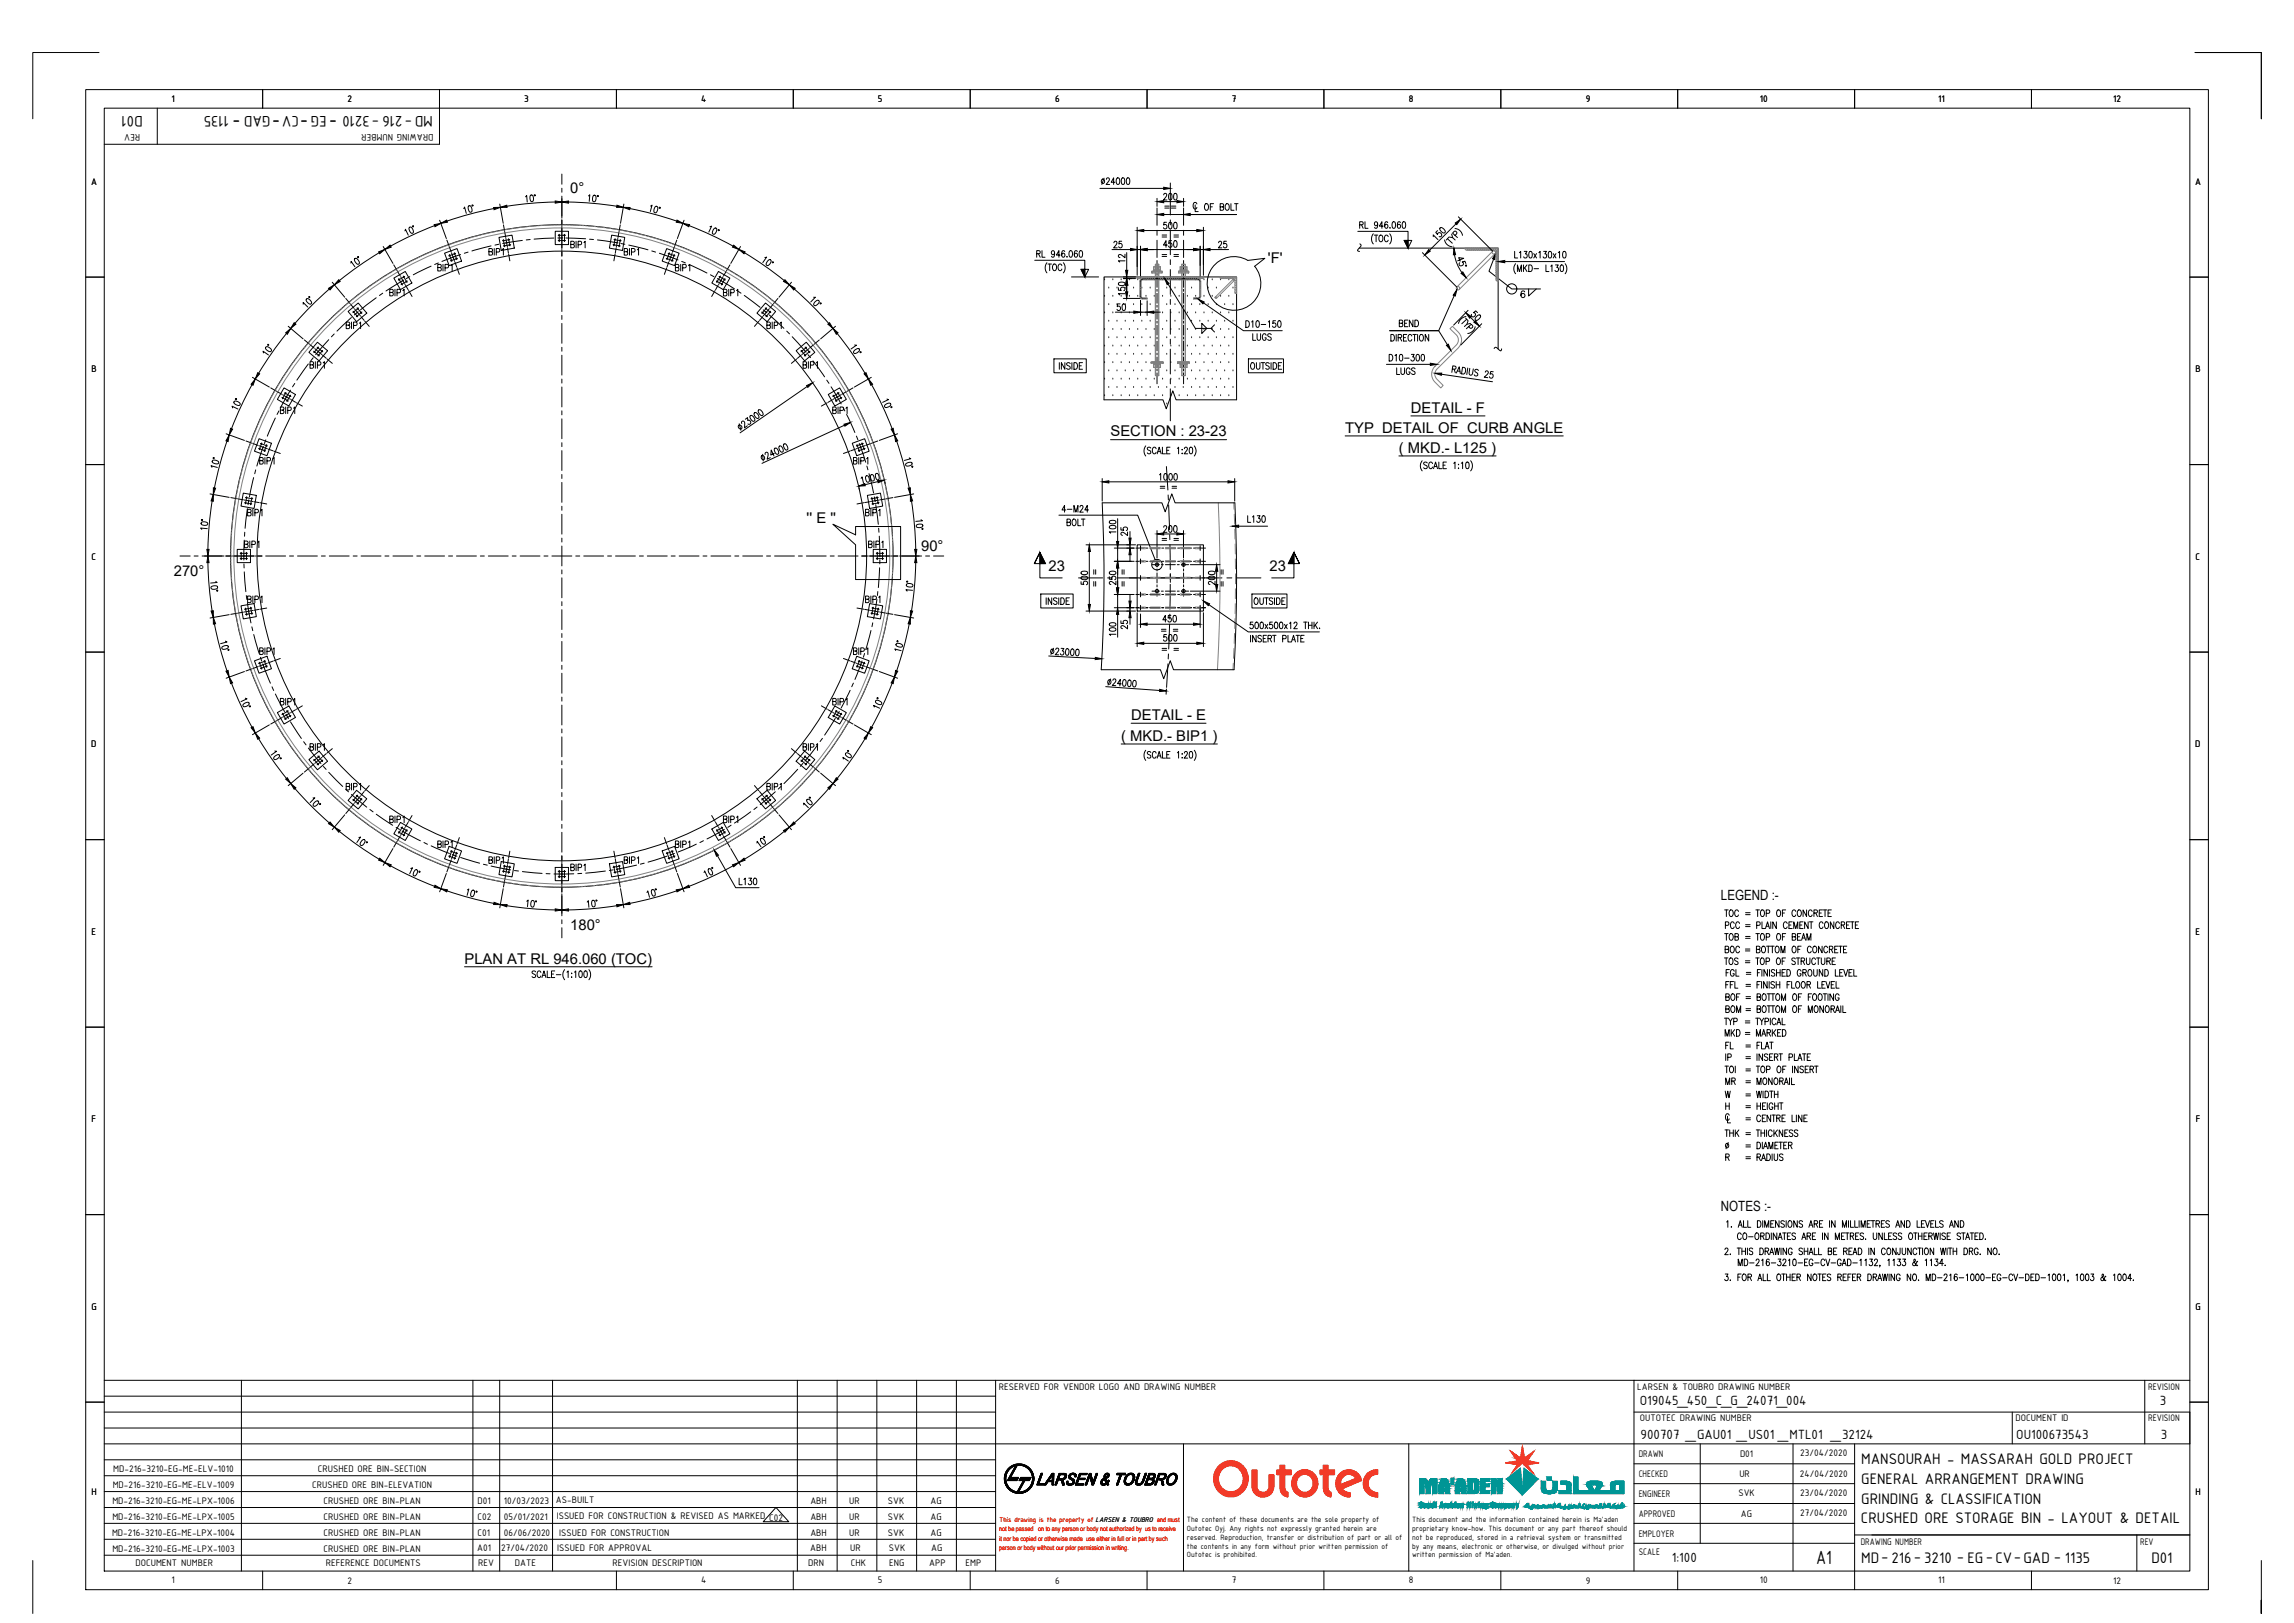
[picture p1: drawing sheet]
<svg xmlns="http://www.w3.org/2000/svg" width="1189mm" height="841mm" viewBox="0 0 1189 841" stroke-linecap="round" stroke-linejoin="round" font-family="sans-serif">
<defs><g id="words">
<text font-size="10.7" x="941" y="810">A1</text>
<g font-size="8.5">
<text x="74" y="60" transform="rotate(180 74 60)">D01</text>
<text x="124" y="61" transform="rotate(180 124 61)">-</text>
<text x="145" y="61" transform="rotate(180 145 61)">-</text>
<text x="160" y="61" transform="rotate(180 160 61)">-</text>
<text x="175" y="61" transform="rotate(180 175 61)">-</text>
<text x="224" y="60" transform="rotate(180 224 60)">MD-216 -3210 -EG -CV-GAD - 1135</text>
<text x="965" y="759">MANSOURAH - MASSARAH GOLD PROJECT</text>
<text x="965" y="769">GENERAL ARRANGEMENT DRAWING</text>
<text x="965" y="779">GRINDING &amp; CLASSIFICATION</text>
<text x="964" y="789">CRUSHED ORE STORAGE BIN - LAYOUT &amp; DETAIL</text>
<text x="965" y="810">MD-216-3210 - EG-CV-GAD - 1135</text>
<text x="1115" y="810">D01</text>
</g>
<text font-size="8.4" x="617" y="111">OF BOLT</text>
<g font-size="7.7">
<text x="295" y="100">0°</text>
<text x="657" y="136">'F'</text>
<text x="731" y="214">DETAIL - F</text>
<text x="576" y="226">SECTION : 23-23</text>
<text x="697" y="224">TYP DETAIL OF CURB ANGLE</text>
<text x="725" y="235">( MKD.- L125 )</text>
<text x="418" y="271">'' E ''</text>
<text x="477" y="286">90°</text>
<text x="90" y="298">270°</text>
<text x="543" y="296">23</text>
<text x="658" y="296">23</text>
<text x="586" y="373">DETAIL - E</text>
<text x="581" y="384">( MKD.- BIP1 )</text>
<text x="296" y="482">180°</text>
<text x="241" y="499">PLAN AT RL 946.060 (TOC)</text>
</g>
<g font-size="7.5">
<text x="850" y="728">O19045_450_C_G_24071_004</text>
<text x="1119" y="728">3</text>
<text x="850" y="745">900707 _GAU01 _US01 _MTL01 _32124</text>
<text x="1045" y="745">OU100673543</text>
<text x="1120" y="745">3</text>
<text x="866" y="809">1:100</text>
</g>
<g font-size="7.3">
<text x="892" y="466">LEGEND :-</text>
<text x="892" y="628">NOTES :-</text>
</g>
<g font-size="7.1">
<text x="704" y="120">RL 946.060</text>
<text x="719" y="188">D10-300</text>
<text x="647" y="193">OUTSIDE</text>
<text x="723" y="195">LUGS</text>
<text x="550" y="267">4-M24</text>
<text x="552" y="274">BOLT</text>
<text x="646" y="272">L130</text>
<text x="382" y="460">L130</text>
<text x="893" y="476">TOC</text>
<text x="909" y="476">TOP OF CONCRETE</text>
<text x="893" y="489">TOB</text>
<text x="909" y="489">TOP OF BEAM</text>
<text x="893" y="495">BOC</text>
<text x="909" y="495">BOTTOM OF CONCRETE</text>
<text x="894" y="513">FFL</text>
<text x="894" y="520">BOF</text>
<text x="910" y="520">BOTTOM OF FOOTING</text>
<text x="894" y="526">BOM</text>
<text x="910" y="526">BOTTOM OF MONORAIL</text>
<text x="893" y="532">TYP</text>
<text x="893" y="538">MKD</text>
<text x="909" y="538">MARKED</text>
<text x="894" y="545">FL</text>
<text x="910" y="545">FLAT</text>
<text x="909" y="557">TOP OF INSERT</text>
<text x="894" y="563">MR</text>
<text x="910" y="563">MONORAIL</text>
<text x="909" y="570">WIDTH</text>
<text x="910" y="576">HEIGHT</text>
<text x="909" y="582">CENTRE LINE</text>
<text x="893" y="590">THK</text>
<text x="909" y="590">THICKNESS</text>
<text x="910" y="603">RADIUS</text>
</g>
<g font-size="6.6">
<text x="570" y="97">24000</text>
<text x="322" y="133">BIP1</text>
<text x="536" y="134">RL 946.060</text>
<text x="784" y="135">L130x130x10</text>
<text x="179" y="171">BIP1</text>
<text x="397" y="171">BIP1</text>
<text x="645" y="171">D10-150</text>
<text x="724" y="170">BEND</text>
<text x="648" y="177">LUGS</text>
<text x="720" y="178">DIRECTION</text>
<text x="160" y="192">BIP1</text>
<text x="415" y="192">BIP1</text>
<text x="448" y="268">BIP1</text>
<text x="649" y="314">OUTSIDE</text>
<text x="647" y="334">INSERT PLATE</text>
<text x="226" y="440">BIP1</text>
<text x="349" y="440">BIP1</text>
<text x="893" y="482">PCC</text>
<text x="909" y="482">PLAIN CEMENT CONCRETE</text>
<text x="893" y="501">TOS</text>
<text x="909" y="501">TOP OF STRUCTURE</text>
<text x="894" y="507">FGL</text>
<text x="910" y="507">FINISHED GROUND LEVEL</text>
<text x="894" y="637">1. ALL DIMENSIONS ARE IN MILLIMETRES AND LEVELS AND</text>
<text x="900" y="643">CO-ORDINATES ARE IN METRES. UNLESS OTHERWISE STATED.</text>
<text x="893" y="651">2. THIS DRAWING SHALL BE READ IN CONJUNCTION WITH DRG. NO.</text>
</g>
<text font-size="6.2" x="899" y="551" transform="rotate(-90 899 551)">IP</text>
<g font-size="5.3">
<text x="89" y="53">1</text>
<text x="180" y="53">2</text>
<text x="272" y="53">3</text>
<text x="363" y="53">4</text>
<text x="455" y="53">5</text>
<text x="547" y="53">6</text>
<text x="638" y="53">7</text>
<text x="730" y="53">8</text>
<text x="822" y="53">9</text>
<text x="912" y="53">10</text>
<text x="1004" y="53">11</text>
<text x="1095" y="53">12</text>
<text x="73" y="70" transform="rotate(180 73 70)">REV</text>
<text x="225" y="70" transform="rotate(180 225 70)">DRAWING NUMBER</text>
<text x="47" y="96">A</text>
<text x="1138" y="96">A</text>
<text x="47" y="193">B</text>
<text x="1138" y="193">B</text>
<text x="47" y="290">C</text>
<text x="1138" y="290">C</text>
<text x="47" y="387">D</text>
<text x="1138" y="387">D</text>
<text x="47" y="484">E</text>
<text x="1138" y="484">E</text>
<text x="47" y="581">F</text>
<text x="1138" y="581">F</text>
<text x="47" y="679">G</text>
<text x="1138" y="679">G</text>
<text x="518" y="720">RESERVED FOR VENDOR LOGO AND DRAWING NUMBER</text>
<text x="849" y="720">LARSEN &amp; TOUBRO DRAWING NUMBER</text>
<text x="1113" y="720">REVISION</text>
<text x="850" y="737">OUTOTEC DRAWING NUMBER</text>
<text x="1045" y="737">DOCUMENT ID</text>
<text x="1113" y="737">REVISION</text>
<text x="849" y="755">DRAWN</text>
<text x="902" y="755">D01</text>
<text x="933" y="755">23/04/2020</text>
<text x="59" y="763">MD-216-3210-EG-ME-ELV-1010</text>
<text x="165" y="763">CRUSHED ORE BIN-SECTION</text>
<text x="849" y="765">CHECKED</text>
<text x="901" y="765">UR</text>
<text x="933" y="765">24/04/2020</text>
<text x="58" y="771">MD-216-3210-EG-ME-ELV-1009</text>
<text x="162" y="771">CRUSHED ORE BIN-ELEVATION</text>
<text x="47" y="774">H</text>
<text x="58" y="779">MD-216-3210-EG-ME-LPX-1006</text>
<text x="168" y="779">CRUSHED ORE BIN-PLAN</text>
<text x="247" y="780">D01</text>
<text x="261" y="780">10/03/2023</text>
<text x="288" y="779">AS-BUILT</text>
<text x="420" y="780">ABH</text>
<text x="440" y="780">UR</text>
<text x="460" y="780">SVK</text>
<text x="482" y="780">AG</text>
<text x="849" y="776">ENGINEER</text>
<text x="901" y="775">SVK</text>
<text x="933" y="775">23/04/2020</text>
<text x="1138" y="774">H</text>
<text x="849" y="786">APPROVED</text>
<text x="933" y="786">27/04/2020</text>
<text x="58" y="788">MD-216-3210-EG-ME-LPX-1005</text>
<text x="168" y="788">CRUSHED ORE BIN-PLAN</text>
<text x="247" y="788">C02</text>
<text x="261" y="788">05/01/2021</text>
<text x="289" y="787">ISSUED FOR CONSTRUCTION &amp; REVISED AS MARKED C02</text>
<text x="420" y="788">ABH</text>
<text x="440" y="788">UR</text>
<text x="460" y="788">SVK</text>
<text x="482" y="788">AG</text>
<text x="902" y="786">AG</text>
<text x="58" y="796">MD-216-3210-EG-ME-LPX-1004</text>
<text x="168" y="796">CRUSHED ORE BIN-PLAN</text>
<text x="247" y="796">C01</text>
<text x="261" y="796">06/06/2020</text>
<text x="290" y="796">ISSUED FOR CONSTRUCTION</text>
<text x="420" y="796">ABH</text>
<text x="440" y="796">UR</text>
<text x="460" y="796">SVK</text>
<text x="482" y="796">AG</text>
<text x="849" y="796">EMPLOYER</text>
<text x="168" y="804">CRUSHED ORE BIN-PLAN</text>
<text x="247" y="804">A01</text>
<text x="260" y="804">27/04/2020</text>
<text x="289" y="804">ISSUED FOR APPROVAL</text>
<text x="420" y="804">ABH</text>
<text x="441" y="804">UR</text>
<text x="461" y="804">SVK</text>
<text x="483" y="804">AG</text>
<text x="964" y="801">DRAWING NUMBER</text>
<text x="1109" y="801">REV</text>
<text x="58" y="804">MD-216-3210-EG-ME-LPX-1003</text>
<text x="849" y="806">SCALE</text>
<text x="70" y="812">DOCUMENT NUMBER</text>
<text x="169" y="812">REFERENCE DOCUMENTS</text>
<text x="248" y="812">REV</text>
<text x="267" y="812">DATE</text>
<text x="317" y="812">REVISION DESCRIPTION</text>
<text x="419" y="812">DRN</text>
<text x="441" y="812">CHK</text>
<text x="461" y="812">ENG</text>
<text x="482" y="812">APP</text>
<text x="500" y="812">EMP</text>
<text x="89" y="821">1</text>
<text x="180" y="821">2</text>
<text x="363" y="821">4</text>
<text x="455" y="820">5</text>
<text x="547" y="821">6</text>
<text x="638" y="821">7</text>
<text x="730" y="821">8</text>
<text x="822" y="821">9</text>
<text x="912" y="821">10</text>
<text x="1004" y="821">11</text>
<text x="1095" y="821">12</text>
</g>
<text font-size="4.9" x="897" y="597" transform="rotate(-90 897 597)">%%C</text>
<g font-size="4.3">
<text x="615" y="789">The content of these documents are the sole property of</text>
<text x="732" y="789">This document and the information contained herein is Ma'aden</text>
<text x="615" y="793">Outotec Oyj. Any rights not expressly granted herein are</text>
<text x="615" y="798">reserved. Reproduction, transfer or distribution of part or all of</text>
<text x="732" y="793">proprietary know-how. This document or any part thereof should</text>
<text x="732" y="798">not be reproduced, stored in a retrieval system or transmitted</text>
<text x="615" y="802">the contents in any form without prior written permission of</text>
<text x="732" y="802">by any means, electronic or otherwise, or divulged without prior</text>
<text x="615" y="807">Outotec is prohibited.</text>
<text x="732" y="807">written permission of Ma'aden.</text>
</g>
<g font-size="4">
<text x="904" y="475">=</text>
<text x="904" y="482">=</text>
<text x="904" y="488">=</text>
<text x="904" y="500">=</text>
<text x="904" y="506">=</text>
<text x="904" y="512">=</text>
<text x="904" y="519">=</text>
<text x="904" y="525">=</text>
<text x="903" y="531">=</text>
<text x="903" y="537">=</text>
<text x="904" y="562">=</text>
<text x="904" y="569">=</text>
<text x="904" y="581">=</text>
<text x="904" y="589">=</text>
<text x="904" y="595">=</text>
</g>
<text font-size="3.8" fill="#f00" x="518" y="788">This drawing is the property of LARSEN &amp; TOUBRO and must</text>
<g font-size="3.5">
<text x="904" y="494">=</text>
<text x="904" y="544">=</text>
<text x="904" y="550">=</text>
<text x="904" y="556">=</text>
<text x="904" y="575">=</text>
<text x="904" y="601">=</text>
</g>
<g font-size="3.5" fill="#f00">
<text x="518" y="793">not be passed on to any person or body not authorized by us to receive</text>
<text x="518" y="798">it nor be copied or otherwise made use either in full or in part by such</text>
<text x="518" y="803">person or body without our prior permission in writing.</text>
</g>
</g></defs>
<!-- layer: CI-NEWLINES -->
<g fill="none" stroke="#000" stroke-width=".52">
<path d="M704 129h72v52M705 126a1.2 1.2 0 0 1 0 2 1.2 1.2 0 0 1-1 1 .8 .8 0 0 0 0 1 .8 .8 0 0 0 1 0M572 144h69v63h-32l-1-4-4 9-1-5h-31zM774 181a1.3 1.3 0 0 1 2-1 1.3 1.3 0 0 1 1 1 .8 .8 0 0 0 1 1 .8 .8 0 0 0 0-1M571 261h31l2 4 3-9 2 5h31l1 49-1 37h-32l-2-5-3 10-2-5h-30a789 789 0 0 0 0-86z"/>
<circle cx="291" cy="288" r="172"/>
<circle cx="291" cy="288" r="158"/>
</g>
<!-- layer: ANGLE NEW -->
<g fill="none" stroke="#808080" stroke-width=".52">
<path d="M760 129l1 1M761 129l1 1M762 129l1 1M763 129l1 1M764 129l1 1M765 129l1 1M766 129l1 1M767 129l1 1M768 129l1 1M768 129l2 1M769 129l2 1M770 129l2 1"/>
<path d="M771 129l2 1M772 129l1 1M773 129l3 3M774 130l-19 19M774 129l2 2M775 131l-19 19M775 131l-1-1h-14l-1-1h17v17l-1-1M775 139l1 1M775 138l1 1M775 137l1 1M775 136l1 1M775 135l1 1"/>
<path d="M775 134l1 2M775 133l1 2M775 132l1 2M775 129l1 1M776 129h.1M776 133l-1-2v14M632 144h1M634 144h.1M635 144h1M636 144h1M637 144h1M638 144h1"/>
<path d="M639 145l-9 9M639 144l1 1M639 144h-6h-1h9v8h-1M640 144l1 1M640 145l-10 10M640 145v7M640 151l1 1M640 150l1 1M640 149l1 1M640 148h1M640 146l1 1M640 145l1 1"/>
<path d="M775 141l1 1M775 140l1 1M775 142l1 1M775 144l1 1M775 143l1 1M775 145h1M751 170l2-1a10 10 0 0 1 4 7v2l-1 2-11 11a4 4 0 0 0 0 5l3 4-1 1a9 9 0 0 1-5-7l1-3 12-12a4 4 0 0 0 0-5z"/>
<circle cx="774" cy="131" r=".9"/>
<circle cx="630" cy="154" r=".4"/>
<circle cx="639" cy="145" r=".4"/>
<circle cx="756" cy="149" r=".9"/>
</g>
<!-- layer: CI-DIM -->
<g fill="#000" stroke="#000" stroke-width=".52">
<path d="M603 97l4 1h-4zM225 116h3l-3 1zM228 116l3-2 1 1zM256 108l3-1-3 2zM259 107l4-1v1zM288 104l3 1h-3zM291 105l4-1v1zM320 106l3 1h-3zM323 107l4 1-1 1zM351 114l3 2-4-1zM354 116h3v1zM589 119h4v1z"/>
<path d="M600 111h3v1zM600 104h3v1zM610 104h3l-3 1zM613 111h4v1zM620 119h4l-4 1zM754 116l3-2-2 2zM196 131l3-2-2 2zM199 129l3-2 1 1zM380 127l3 2-3-1zM383 129l3 2zM560 140h2v4zM586 129h3l-3 1z"/>
<path d="M591 129h4v1zM619 129h3l-3 1zM624 129h3v1zM728 125h2v4zM740 129l1 1-3 2zM754 129v3h-1zM775 131v3h-1zM776 136l4-1v1zM170 149l3-1-2 2zM176 145v1l-3 2zM407 145l2 3-3-2zM409 148l3 1-1 1z"/>
<path d="M583 151h1v4zM584 144v4h-1zM583 140h1v4zM604 144l2 3h-1zM621 155l3 2h-1zM755 150l-1 3h-1zM757 142l1-1 2 3zM148 172l3-2-2 3zM152 167l1 1-2 2zM429 168l1-1 2 3zM432 170l2 2-1 1zM588 161l3 1h-3z"/>
<path d="M595 162l3-1v1zM750 179l1-1 1 4zM760 162l2 2v1zM765 166l2 3-3-2zM132 196l-1 4-1-1zM134 193l1 1-3 2zM418 200l3-2-2 3zM448 194l1-1 1 3zM450 196l2 3-1 1zM741 188l4 1h-4zM744 193h3v1zM437 220l4-1-3 2z"/>
<path d="M119 225l-1 4-1-1zM119 222h2l-2 3zM462 222h1l1 3zM464 225l1 3-1 1zM111 256v4h-2zM111 253h1l-1 3zM445 252l3-1v1zM455 249h3l-3 1zM471 253h1v3zM472 256l1 4h-1zM571 250l4-1v1zM636 249l4 1h-4z"/>
<path d="M585 279h1v3zM600 277l3-1v1zM610 276l3 1h-3zM638 273l4-1v1zM108 288v4h-1zM107 285h1v3zM475 288v4h-1zM474 285h1v3zM565 282v4h-1zM579 291l1 3h-1zM579 281h1l-1 3zM586 284v3h-1z"/>
<path d="M631 293v3h-1zM109 317l2-1v4zM472 316l1 1-1 3zM564 313h1v4zM579 305h1l-1 3zM579 315l1 3h-1zM585 311h1v4zM624 311l3 2-1 1zM630 303h1v3zM111 320l1 3h-1zM472 320v3h-1zM586 317v3h-1z"/>
<path d="M589 333h4v1zM591 323h4v1zM619 323h3l-3 1zM620 333h4l-4 1zM117 348l1-1 1 4zM119 351l2 3h-2zM464 351l-1 3h-1zM464 347l1 1-1 3zM568 341h3l-3 1zM601 357l3 1h-3zM130 377h1l1 3zM451 377h1l-2 3z"/>
<path d="M132 380l3 2-1 1zM450 380l-1 3-1-1zM148 404l1-1 2 3zM151 406l2 2-1 1zM429 408l3-2-2 3zM433 403l1 1-2 2zM171 426l2 3-3-2zM173 429l3 1v1zM406 430l3-1-2 2zM411 426l1 1-3 2zM197 445l2 2-3-1zM199 447l4 1-1 1z"/>
<path d="M225 459l3 2-3-1zM354 461l3-2v1zM370 440l2 3-1 1zM380 448l3-1-3 2zM383 447l3-2v1zM228 461h4l-1 1zM256 468l3 1h-3zM259 469h4v1zM288 471l3 1h-3zM291 472l4-1v1zM320 469h3l-3 1zM323 469l3-1 1 1z"/>
<path d="M350 461h4l-3 1z"/>
</g>
<g fill="none" stroke="#000" stroke-width=".52">
<path d="M570 98h33M210 120v-1l2 3M212 118a1.7 1.7 0 0 1 2 1 1.7 1.7 0 0 1-1 2l-1-2zM225 117l-11 5-12 6M228 114l3 10M240 108l1-1 1 4M243 107a1.7 1.7 0 0 1 2 1 1.7 1.7 0 0 1-1 2h-1zM256 108l-12 3-12 4M259 106l2 10M272 102l1-1v4M275 101a1.7 1.7 0 0 1 2 1 1.7 1.7 0 0 1-1 2h-1zM288 105h-13l-12 2"/>
<path d="M291 103v10M295 105h12l13 2M305 102l1-1-1 3M308 101a1.7 1.7 0 0 1 1 2 1.7 1.7 0 0 1-1 2l-1-1zM323 106l-1 10M326 108l13 3 12 4M337 107l1-1-1 4M340 107a1.6 1.6 0 0 1 1 2 1.6 1.6 0 0 1-2 1zM355 114l-4 10M357 117l12 5 11 6M368 117h1l-2 3M370 118h1a1.5 1.5 0 0 1 0 2 1.5 1.5 0 0 1-2 1z"/>
<path d="M589 118v25M593 119h27M600 103v4M603 101l1-1 1 1-2 3h2M603 111h38M603 104h7M604 107h2M604 108h2M605 115h-2v2a1 1 0 0 1 2 0 1 1 0 0 1-1 1 1 1 0 0 1-1 0M606 115a2 2 0 0 1 0 4v-2zM606 100a2 2 0 0 1 0 4v-2zM607 107h2"/>
<path d="M607 108h2M609 115a1.9 1.9 0 0 1 1 2 1.9 1.9 0 0 1-1 2l-1-2zM609 100a1.9 1.9 0 0 1 1 2 1.9 1.9 0 0 1-1 2l-1-2zM613 103v4M624 118v25M704 120h26v9l-2-4h4l-2 4M745 120h-1l1 2a1 1 0 0 1 1-1 1 1 0 0 1 1 1 1 1 0 0 1-1 1M746 118a1.9 1.9 0 0 1 2 1 1.9 1.9 0 0 1 1 2l-2-1zM755 116l-14 14M756 112l18 18M182 136v-1l2 3M184 134a1.7 1.7 0 0 1 2 1 1.7 1.7 0 0 1-1 2l-1-1z"/>
<path d="M196 131l-10 7-10 7M199 128l5 8M384 128l-5 8M386 131l10 7 10 7M396 133h1l-2 3M398 135l1-1a1.7 1.7 0 0 1 0 3 1.7 1.7 0 0 1-2 1v-1zM536 135h26v9l-2-4h4l-2 4M576 129h10M577 126l1-1 1 1-2 2h2M581 125h-1v1a1 1 0 0 1 1 1 1 1 0 0 1 0 1 1 1 0 0 1-1 0M583 135h-3v1M583 132v2l-2-2h-1v1"/>
<path d="M584 131v9M589 129h2M591 128v16M595 129h24M602 122h3M602 123h3M602 132h3M602 133h3M605 127h-2l1-2v3M607 125h-1v1a1 1 0 0 1 1 0 1 1 0 0 1 0 2 1 1 0 0 1-1 0M608 122h3M608 123h3"/>
<path d="M608 132h3M608 133h3M609 125a1.7 1.7 0 0 1 1 1 1.7 1.7 0 0 1-1 2h-1zM622 128v16M622 129h2M627 129h10M632 126l1-1v1l-2 2h2M636 125h-2v1a1.1 1.1 0 0 1 2 1 1 1 0 0 1-1 1 1 1 0 0 1-1 0M647 135a14 14 0 0 0-21 10 14 14 0 0 0 17 15 14 14 0 0 0 7-22l6-4-9 1M737 131l18 18M743 123v-1l2 2M754 132l1 5 3 4"/>
<path d="M755 135l4-1h-3l1 1M757 136a1 1 0 0 0 0 2 1 1 0 0 0 1-1 1 1 0 0 0 0-1l1-1 1 2M774 134l-2 7 11 9h15M780 136h31M157 158v-1l3 2M159 155a2.1 2.1 0 0 1 2 2 2.1 2.1 0 0 1-2-2zM171 150l-10 8-8 10M172 146l7 8M410 146l-6 8M412 150l9 8 8 10M422 154h1l-3 2M422 157l2-1a1.7 1.7 0 0 1 0 2 1.7 1.7 0 0 1-2 0z"/>
<path d="M555 144h14M580 149v1h1a1 1 0 0 1 0-1 1 1 0 0 1 2 0 1.1 1.1 0 0 1-1 2M580 147a1.7 1.7 0 0 1 2-1 1.7 1.7 0 0 1 1 2 1.7 1.7 0 0 1-2 0 1.7 1.7 0 0 1-1-1zM580 157h-1v2a1 1 0 0 1 1 0 1 1 0 0 1 0 1 1 1 0 0 1-1 0M582 158v-1a1.9 1.9 0 0 1 1 2 1.9 1.9 0 0 1-1 2v-2zM582 155h9M582 144h6M583 152h-3v1M584 144h.1M584 148v3M591 156v7M595 156v7"/>
<path d="M605 147l14 23M624 157l20 14h21M754 153l-8 18h-26h26l4 8M792 150v3l4-3M138 180a2.1 2.1 0 0 1 2 2 2.1 2.1 0 0 1-2-2zM148 173l-7 10-7 10M149 169l8 7M433 169l-8 7M434 173l7 10 7 10M443 179h1l-3 2M578 162h10M591 162h4"/>
<path d="M598 162h3M761 161l-8 7M762 164l2 3M765 164l2-1a1.6 1.6 0 0 1 0 2 1.6 1.6 0 0 1-3 0zM766 162l-1-1-1 1a1 1 0 0 1 1 1 1 1 0 0 1-1 1 1 1 0 0 1-1-1M768 168l-11 11M131 199l-6 12-5 11M131 196l9 5M136 183v-1l3 2M443 182l1-1h1a2 2 0 0 1-3 2zM452 196l-9 5M452 199l5 12 5 11"/>
<path d="M546 186h17v7h-17zM647 186h18v7h-18zM719 189h22M747 194l26 4M121 211l-1-1 3 2M121 208a2.1 2.1 0 0 1 3 2 2.1 2.1 0 0 1-3-2zM383 220l1 3M384 219l1-1 1 1v3l1-1M386 217l1-1 1 2a1 1 0 0 1 1 1 1 1 0 0 1-1 1M389 215a1.9 1.9 0 0 1 2 3l-2-1zM391 214a1.9 1.9 0 0 1 2 3l-2-1zM393 212a1.9 1.9 0 0 1 2 3h-1z"/>
<path d="M418 200l-34 24M459 210l2-1h1a1.9 1.9 0 0 1-2 2 1.9 1.9 0 0 1-2 0zM460 207h1l-4 1M110 239a1.7 1.7 0 0 1 2-1 1.7 1.7 0 0 1 1 2h-3zM117 225l10 3M118 229l-4 12-3 12M395 235l1 4M397 236v-1h1v3l1-1M401 235l-2 1 1-3 1 3M402 232a1.7 1.7 0 0 1 1 1 1.7 1.7 0 0 1 0 2l-1-1zM404 231a1.7 1.7 0 0 1 2 1 1.7 1.7 0 0 1-1 2l-1-1zM406 230a1.7 1.7 0 0 1 2 1 1.7 1.7 0 0 1-1 2l-1-1z"/>
<path d="M438 220l-43 20M465 229l3 12 3 12M465 225l-9 3M471 237l1 1-3 1M109 256l10 2M110 242l-1-1 4 1M110 260l-2 12v13M445 253v1M446 248l1-1 1 3M449 247a1.7 1.7 0 0 1 2 1 1.7 1.7 0 0 1-1 2l-1-1zM451 246h1a1.9 1.9 0 0 1 1 1 1.9 1.9 0 0 1-1 2l-1-1zM454 246a1.7 1.7 0 0 1 2 1 1.7 1.7 0 0 1-1 2l-1-1z"/>
<path d="M455 250l-7 1M458 250h1M469 240a1.7 1.7 0 0 1 2-1 1.7 1.7 0 0 1 2 2 1.7 1.7 0 0 1-2 1 1.7 1.7 0 0 1-2-2zM472 260l2 12 1 13M474 256l-10 2M571 248v12M575 250h61M601 246l1-1v4M601 252h3M601 253h3M604 246v-1a1.7 1.7 0 0 1 1 2 1.7 1.7 0 0 1-1 2l-1-2zM606 246l1-1a1.7 1.7 0 0 1 1 2 1.7 1.7 0 0 1-2 2v-2z"/>
<path d="M607 252h3M607 253h3M609 246v-1a2 2 0 0 1 0 4l-1-2zM640 248v12M104 271a1.7 1.7 0 0 1 2-1 1.7 1.7 0 0 1 1 2 1.7 1.7 0 0 1-2 0 1.7 1.7 0 0 1-1-1zM107 274h-3h1M432 272l11 5v-4h24v27h-24v-18zM475 272a1.7 1.7 0 0 1 2-1 1.7 1.7 0 0 1 1 2 1.7 1.7 0 0 1-2 1 1.7 1.7 0 0 1-1-2zM477 269l1 1h-3M575 273a1.7 1.7 0 0 1 2-1 1.7 1.7 0 0 1 1 2 1.7 1.7 0 0 1-2 0 1.7 1.7 0 0 1-1-1zM575 270a1.7 1.7 0 0 1 2-1 1.7 1.7 0 0 1 1 2 1.7 1.7 0 0 1-2 1 1.7 1.7 0 0 1-1-2zM578 276h-3h1"/>
<path d="M579 269v12M581 273v2h1a1 1 0 0 1 0-2 1 1 0 0 1 2 0 1 1 0 0 1 0 2M584 276v2l-2-2-1 1h1M586 275v4M600 275v14M602 279h3M602 280h3M603 273l1-1 1 1-2 3h2M603 277h7M606 273a1.7 1.7 0 0 1 2 1 1.7 1.7 0 0 1-1 2l-1-1zM608 279h3M608 280h3"/>
<path d="M609 273a1.7 1.7 0 0 1 1 1 1.7 1.7 0 0 1-1 2l-1-1zM613 275v14M642 273h15M106 288h10M108 292v12l2 13M466 288h10M475 292l-1 12-2 13M560 299a1.7 1.7 0 0 1 2-1 1.7 1.7 0 0 1 2 2 1.7 1.7 0 0 1-2 1 1.7 1.7 0 0 1-2-2zM560 296a1.7 1.7 0 0 1 2 0 1.7 1.7 0 0 1 2 1 1.7 1.7 0 0 1-2 1 1.7 1.7 0 0 1-2-2zM563 282h25M565 286v27M567 295v3"/>
<path d="M568 295v3M575 299v1h1a1 1 0 0 1 0-1 1 1 0 0 1 2 0 1 1 0 0 1 0 1M575 296a1.7 1.7 0 0 1 2 0 1.7 1.7 0 0 1 1 1 1.7 1.7 0 0 1-2 1 1.7 1.7 0 0 1-1-2zM577 291h11M577 284h11M579 284v7M579 294v11M582 295v3M583 295v3M586 282v2M586 287v4M591 283v2"/>
<path d="M591 290v2M591 298v3M617 293h15M622 283v2M622 290v2M622 298v3M626 299a1.7 1.7 0 0 1 2-1 1.7 1.7 0 0 1 2 2 1.7 1.7 0 0 1-2 1 1.7 1.7 0 0 1-2-2zM626 296a1.7 1.7 0 0 1 2 0 1.7 1.7 0 0 1 2 1 1.7 1.7 0 0 1-2 1 1.7 1.7 0 0 1-2-2zM631 296v7M633 295v3M634 295v3M109 304a1.7 1.7 0 0 1 2-1 1.7 1.7 0 0 1 2 2 1.7 1.7 0 0 1-2 1 1.7 1.7 0 0 1-2-2z"/>
<path d="M112 301l1 1h-4M119 319l-10 1M464 319l10 1M470 303a1.7 1.7 0 0 1 2-1 1.7 1.7 0 0 1 1 2 1.7 1.7 0 0 1-2 0 1.7 1.7 0 0 1-1-1zM473 306h-4h1M539 308h17v7h-17zM560 301v2h2a1 1 0 0 1 0-2 1 1 0 0 1 1 1 1 1 0 0 1 0 1M563 317h25M567 301v3M568 301v3M577 308h11M577 315h11"/>
<path d="M578 301v2l-2-2a.8 .8 0 0 0-1 1 .8 .8 0 0 0 1 1M579 308v7M579 318v12M582 301v3M583 301v3M586 308v3M586 315v2M589 318v17M591 307v2M591 314v2M591 318v7M607 319h-1l-1 1a1 1 0 0 1 2 0 1 1 0 0 1 0 2 1 1 0 0 1-2 0"/>
<path d="M608 319a1.7 1.7 0 0 1 2 1 1.7 1.7 0 0 1-1 2h-1zM617 306h15M622 307v2M622 314v11M624 318v17M627 313l20 14h37M630 301v2l-3-2-1 1 1 1M633 301v3M634 301v3M649 308h18v7h-18zM111 323l3 13 4 12M115 335a1.7 1.7 0 0 1 2-1 1.7 1.7 0 0 1 1 2 1.7 1.7 0 0 1-1 1 1.7 1.7 0 0 1-2-2z"/>
<path d="M117 332l1 1-4 1M464 337v-1l3 1M465 333a1.7 1.7 0 0 1 2 0 1.7 1.7 0 0 1 0 2h-2zM471 323l-3 13-3 12M543 340l25 1M546 336l-1 3M547 337l1-1 1 1-2 2h2M550 336h1v1a1 1 0 0 1 0 2 1 1 0 0 1-1 0M553 336a1.6 1.6 0 0 1 1 2 1.6 1.6 0 0 1-1 1l-1-1zM555 336a1.7 1.7 0 0 1 2 2 1.7 1.7 0 0 1-1 2l-1-1zM558 337a1.7 1.7 0 0 1 2 1 1.7 1.7 0 0 1-2 2v-1zM575 326a1.7 1.7 0 0 1 2-1 1.7 1.7 0 0 1 1 2 1.7 1.7 0 0 1-2 0 1.7 1.7 0 0 1-1-1z"/>
<path d="M575 323a1.7 1.7 0 0 1 2-1 1.7 1.7 0 0 1 1 2 1.7 1.7 0 0 1-2 1 1.7 1.7 0 0 1-1-2zM578 329h-3h1M581 322v1h1a1 1 0 0 1 0-1 1 1 0 0 1 2 0 1 1 0 0 1 0 1M584 324v2l-2-2-1 1 1 1M586 320v4M593 333h27M595 323h24M602 326h2M602 327h2M602 336h3M602 337h3M605 329h-2v1a1 1 0 0 1 2 0 1.1 1.1 0 0 1-1 2 1 1 0 0 1-1 0"/>
<path d="M605 321h-2l1-2v3M606 329a1.7 1.7 0 0 1 2 1 1.7 1.7 0 0 1-1 2h-1zM608 326h2M608 327h2M608 336h3M608 337h3M609 329a1.7 1.7 0 0 1 1 1 1.7 1.7 0 0 1-1 2h-1zM120 354l5 12 6 11M127 348l-10 3M456 348l9 3M462 354l-5 12-5 11M573 356l28 2"/>
<path d="M576 352l-2 3M577 353v-1l1 1-2 2h2M581 354h-2l2-2-1 3M582 352a1.7 1.7 0 0 1 2 2 1.7 1.7 0 0 1-1 2l-1-1zM585 353a1.7 1.7 0 0 1 2 1 1.7 1.7 0 0 1-2 2l-1-1zM588 353a1.6 1.6 0 0 1 1 1 1.6 1.6 0 0 1-2 2v-2zM604 357v3M126 365l3-1a1.6 1.6 0 0 1-1 2 1.6 1.6 0 0 1-2-1zM127 362h1l-3 2M140 376l-9 5M443 376l9 5M453 366l3 1"/>
<path d="M454 363a2.1 2.1 0 0 1 3 2 2.1 2.1 0 0 1-3-2zM134 383l7 10 7 10M142 392l2-1a1.6 1.6 0 0 1 0 2 1.6 1.6 0 0 1-2 0zM142 389h1l-2 2M437 393v-1l3 2M438 390a2 2 0 0 1 3 2 2.1 2.1 0 0 1-3-2zM448 383l-7 10-7 10M153 409l8 9 10 8M157 401l-8 6M162 413h1l-2 3M163 416l1-1a1.7 1.7 0 0 1 1 2 1.7 1.7 0 0 1-2 1l-1-1zM417 417v-1l2 3"/>
<path d="M418 414a1.7 1.7 0 0 1 2 1 1.7 1.7 0 0 1 0 2l-1-1zM425 401l8 6M429 409l-8 9-9 8M176 431l10 7 10 7M179 422l-7 8M186 434h1l-2 3M187 436l1-1a1.7 1.7 0 0 1 1 2 1.7 1.7 0 0 1-2 1v-1zM204 440l-5 8M379 440l5 8M392 437v-1l2 3M394 435a1.7 1.7 0 0 1 2 0 1.7 1.7 0 0 1 0 3l-1-2zM404 422l6 8"/>
<path d="M406 431l-10 7-10 7M202 449l12 5 11 5M213 450h1l-2 3M215 451a1.7 1.7 0 0 1 1 2 1.7 1.7 0 0 1-1 1l-1-1zM231 453l-3 9M351 453l4 9M365 452v-1l2 3M367 450a1.9 1.9 0 0 1 2 1 1.9 1.9 0 0 1 0 2l-2-1zM372 443l9 17h12M380 449l-11 5-12 5M232 462l12 3 12 3M242 461h1l-1 3"/>
<path d="M245 461a1.6 1.6 0 0 1 1 2 1.6 1.6 0 0 1-2 1zM261 461l-2 9M263 469l12 2 13 1M273 467l1-1-1 4M276 467a1.7 1.7 0 0 1 1 1 1.7 1.7 0 0 1-1 2l-1-1zM291 463v10M304 467h1v3M307 467a1.7 1.7 0 0 1 2 1 1.7 1.7 0 0 1-1 2l-1-1zM320 469l-13 2-12 1M322 461l1 9M335 462h1l1 3M338 461a1.7 1.7 0 0 1 2 1 1.7 1.7 0 0 1-1 2h-1z"/>
<path d="M351 462l-12 3-13 3"/>
<circle cx="214" cy="117" r=".3"/>
<circle cx="245" cy="106" r=".3"/>
<circle cx="277" cy="101" r=".3"/>
<circle cx="310" cy="102" r=".3"/>
<circle cx="342" cy="108" r=".3"/>
<circle cx="372" cy="119" r=".3"/>
<circle cx="186" cy="133" r=".3"/>
<circle cx="400" cy="136" r=".3"/>
<circle cx="760" cy="138" r=".3"/>
<circle cx="160" cy="154" r=".3"/>
<circle cx="425" cy="157" r=".3"/>
<circle cx="783" cy="150" r="2.6"/>
<circle cx="139" cy="179" r=".3"/>
<circle cx="446" cy="182" r=".3"/>
<circle cx="122" cy="207" r=".3"/>
<circle cx="462" cy="211" r=".3"/>
<circle cx="111" cy="237" r=".3"/>
<circle cx="384" cy="221" r="1.1"/>
<circle cx="395" cy="237" r="1"/>
<circle cx="473" cy="242" r=".3"/>
<circle cx="105" cy="269" r=".3"/>
<circle cx="478" cy="274" r=".3"/>
<circle cx="113" cy="306" r=".3"/>
<circle cx="470" cy="301" r=".3"/>
<circle cx="118" cy="337" r=".3"/>
<circle cx="465" cy="332" r=".3"/>
<circle cx="545" cy="337" r="1"/>
<circle cx="575" cy="353" r="1"/>
<circle cx="129" cy="366" r=".3"/>
<circle cx="455" cy="362" r=".3"/>
<circle cx="145" cy="393" r=".3"/>
<circle cx="439" cy="389" r=".3"/>
<circle cx="166" cy="417" r=".3"/>
<circle cx="420" cy="413" r=".3"/>
<circle cx="190" cy="436" r=".3"/>
<circle cx="396" cy="434" r=".3"/>
<circle cx="217" cy="452" r=".3"/>
<circle cx="369" cy="450" r=".3"/>
<circle cx="247" cy="462" r=".3"/>
<circle cx="278" cy="467" r=".3"/>
<circle cx="309" cy="467" r=".3"/>
<circle cx="340" cy="461" r=".3"/>
</g>
<!-- layer: TEXT -->
<g fill="none" stroke="#000" stroke-width=".52">
<path d="M754 118a4 4 0 0 1 4 4M227 139l1-1v-1h-1v3h2v-1h-1M230 137v3M231 139h1v-2h-1v3M234 138v-1v3M253 130h2v-1h-2v3h2v-1v-1M256 129v3M257 131l2-1v-1h-2v3M260 129h1v3M296 127l1-1v-1h-1v3h1l1-1h-1M299 125v3M300 127h1v-2h-1v3"/>
<path d="M303 126v-1v3M350 139l2-1v-1h-2v3h2v-1h-1M353 137v3M354 139h1v-2h-1v3M357 138v-1v3M543 136a4 4 0 0 0 0 5M543 137h2M544 137v3M546 137a1.6 1.6 0 0 1 2 2 1.6 1.6 0 0 1-2 1l-1-1zM550 138a1 1 0 0 0-1-1 1 1 0 0 0-1 1v1a1 1 0 0 0 1 1 1 1 0 0 0 1-1M551 136a4 4 0 0 1 0 5M712 121a4 4 0 0 0 0 5"/>
<path d="M713 122v3M715 122a1.6 1.6 0 0 1 2 2 1.6 1.6 0 0 1-2 1v-1zM719 123a1 1 0 0 0-1-1 1 1 0 0 0-1 1v1a1 1 0 0 0 1 1 1 1 0 0 0 1-1M720 121a4 4 0 0 1 0 5M749 124a4 4 0 0 0 4 4M750 124l3 2M751 123l-1 1M751 123h2l1 1M752 121l1 2M754 122l1-1-1-1-1 1 2 2M785 137a4 4 0 0 0 0 5M790 137v4"/>
<path d="M790 139l1 2M791 137l-1 3M792 137a1.7 1.7 0 0 1 2 2 1.7 1.7 0 0 1-2 2zM795 139h2M801 137v4h2M804 138v-1v4M806 137h2l-1 2a1 1 0 0 1 1 1 1 1 0 0 1-2 0M809 137a1.7 1.7 0 0 1 2 2 1.7 1.7 0 0 1-1 2l-1-1zM811 137a4 4 0 0 1 0 5M202 152l2-1v-1h-2v3h2v-1h-1M205 150v3M206 152h1v-2h-1v3"/>
<path d="M209 151v-1v3M375 152l1-1v-1h-1v3h2v-1h-1M378 150v3M379 152h1v-2h-1v3M382 151v-1v3M786 141v-4l1 4 1-4v4M790 151a1.5 1.5 0 0 0-2 1 1.5 1.5 0 0 0 2 2 1.1 1.1 0 0 0 0-2 1.1 1.1 0 0 0-2 1M760 165l1 1M760 164a5 5 0 0 0-4 4M760 165l-2 3M761 166l-1 2-1 1M761 169l1 1 1-1-1-1-2 2"/>
<path d="M762 168h-2M765 169a4 4 0 0 1-4 4M549 188v3M552 188v3l-2-3v3M555 188h-1h-1v1l1 1a1 1 0 0 1 0 1 1 1 0 0 1-1 0M556 188v3M557 188a1.7 1.7 0 0 1 1 2 1.7 1.7 0 0 1-1 1zM559 190h1M561 188h-2v3h2M753 191h1v-1h-1l-1 3M754 191v2M755 193l1-3 1 4"/>
<path d="M755 192h2M758 190a1.7 1.7 0 0 1 2 2 1.8 1.8 0 0 1-3 2zM761 191l-1 3M762 191l-1 2 1 1h1l1-3M766 192l-1-1-1 1 2 1v1l-1 1-1-1M770 193v-1a.9 .9 0 0 1 1 1 .9 .9 0 0 1 0 1l-2 1 2 1M774 193l-1-1-1 2a1 1 0 0 1 2 0 1.1 1.1 0 0 1-1 2 1 1 0 0 1-1-1M145 213l2-1v-1h-2v3h2v-1h-1M148 211v3M149 213h2v-2h-2v3M152 212l1-1v3M432 213l1-1v-1h-1v3h1v-1"/>
<path d="M434 211v3M435 213h2v-2h-2v3M438 212l1-1v3M135 239h1v-2h-1v3h1v-1M137 237v3M138 239h2v-2h-2v3M141 238l1-1v3M442 239h2v-2h-2v3h2v-1h-1M445 237v3M446 239h2v-2h-2v3M449 238l1-1v3M594 231a4 4 0 0 0 0 5"/>
<path d="M596 232h-1l1 2v1h-1M599 233a1 1 0 0 0-1-1 1 1 0 0 0-1 1v1a1 1 0 0 0 1 1 1 1 0 0 0 1-1M600 235l1-3 1 3M600 234h1M602 232v3h2M605 233h1M606 232h-1v3h1M610 232h1v3M613 233h.1M613 235h.1M614 233v-1h1l-1 3h2M617 232a1.7 1.7 0 0 1 1 1 1.7 1.7 0 0 1-1 2l-1-1z"/>
<path d="M619 231a4 4 0 0 1 0 5M737 239a4 4 0 0 0 0 5M740 240l-1-1-1 1v1h1a1 1 0 0 1 0 2 1 1 0 0 1-1-1M746 239v4h1M750 239h-2v4h2M760 240a1.7 1.7 0 0 1 2 1 1.7 1.7 0 0 1-1 2l-1-1zM762 239a4 4 0 0 1 0 5M742 240a1 1 0 0 0-1-1 1.1 1.1 0 0 0-1 2v1a1 1 0 0 0 1 1 1 1 0 0 0 1-1M743 243l1-4 1 4M743 242h2M748 241h1M753 240l1-1v4"/>
<path d="M756 241h.1M756 243h.1M757 240l1-1v4M128 266l2-1v-1h-2v3h2v-1h-1M131 264v3M132 266h2v-2h-2v3M135 265l1-1v3M127 282h1v-1l-1-1v4l1-1h1l-1-1M129 280v4M131 282h1v-1l-1-1v4M134 281v-1v4M450 282h2v-1l-2-1v4l2-1-1-1"/>
<path d="M453 280v4M454 282h2v-1l-2-1v4M457 281l1-1v4M128 311l2-1v-1h-2v3h2v-1h-1M131 309v3M132 311h2v-2h-2v3M135 309h1v3M449 311l1-1v-1h-1v3h1v-1M451 309v3M452 311h2v-2h-2v3M455 309h1v3M542 310v3"/>
<path d="M545 310v3l-2-3v3M548 310h-1h-1v1l2 1a.9 .9 0 0 1-1 1 .9 .9 0 0 1-1 0M549 310v3M550 310a1.7 1.7 0 0 1 2 2 1.7 1.7 0 0 1-2 1zM553 311h1M554 310h-1v3h1M135 337h1v-1h-1v3h1v-1v-1M137 336v3M138 338l2-1v-1h-2v3M141 336h1v3M442 337h2v-1h-2v3h2v-1l-1-1M445 336v3"/>
<path d="M446 338l2-1v-1h-2v3M449 336h1v3M649 322h-1v2a1 1 0 0 1 1 0 1 1 0 0 1 0 1 1 1 0 0 1-1 0M651 323v-1a1.7 1.7 0 0 1 1 2 1.7 1.7 0 0 1-1 2l-1-2zM653 323l1-1a2 2 0 0 1 0 4l-1-2zM656 324l1 2M657 324l-1 2M659 322h-1v2a1 1 0 0 1 1 0 1 1 0 0 1 0 1 1 1 0 0 1-1 0M661 323v-1a1.7 1.7 0 0 1 1 2 1.7 1.7 0 0 1-1 2l-1-2zM663 323l1-1a2 2 0 0 1 0 4l-1-2zM666 324l1 2M667 324l-1 2"/>
<path d="M668 323l1-1v4M671 323v-1l1 1-2 3h2M676 322h1M677 322v4M678 322v4M678 324h2M680 322v4M681 322v4M682 324l1 2M683 322l-2 3M684 325h.1M145 364l2-1v-1h-2v3h2v-1h-1"/>
<path d="M148 362v3M149 364h2v-2h-2v3M152 363l1-1v3M432 364l1-1v-1h-1v3h1v-1M434 362v3M435 364h2v-2h-2v3M438 363l1-1v3M161 387h1v-1l-1-1v4l1-1v-1M163 385v4M164 387h2v-1l-2-1v4M167 386l1-1v4M416 387h2v-1l-2-1v4l2-1-1-1"/>
<path d="M419 385v4M420 387h2v-1l-2-1v4M423 386l1-1v4M594 389a4 4 0 0 0 0 5M596 390v-1l-1 1 1 2v1l-1-1M599 390a1 1 0 0 0-1-1 1.1 1.1 0 0 0-1 2v1a1 1 0 0 0 1 1 1 1 0 0 0 1-1M600 393l1-4 1 4M600 392h1M602 389v4h2M605 391h1M606 389h-1v4h1M610 390l1-1v4"/>
<path d="M613 391h.1M613 393h.1M614 390v-1l1 1-1 3h2M617 390a1.7 1.7 0 0 1 1 1 1.7 1.7 0 0 1-1 2l-1-1zM619 389a4 4 0 0 1 0 5M179 408l2-1v-1h-2v3h2v-1M182 406v3M183 408h2v-2h-2v3M186 407l1-1v3M397 408l2-1v-1h-2v3h2v-1M400 406v3M401 408h2v-2h-2v3"/>
<path d="M404 407l1-1v3M202 425l2-1v-1h-2v3h2v-1h-1M205 423v3M206 425h1v-2h-1v3M209 424v-1v3M375 425l1-1v-1h-1v3h2v-1h-1M378 423v3M379 425h1v-2h-1v3M382 424v-1v3M253 446l2-1v-1h-2v3h2v-1M256 444v3M257 446h2v-2h-2v3"/>
<path d="M260 445l1-1v3M296 449h1v-1h-1v3h1l1-1-1-1M299 448v3M300 450l1-1v-1h-1v3M303 448v3M323 446l2-1v-1h-2v3h2v-1M326 444v3M327 446h2v-2h-2v3M330 445l1-1v3M278 504l-1-1-1 1 1 1a1 1 0 0 1 0 2 .9 .9 0 0 1-1-1M280 504a1 1 0 0 0-1-1 1 1 0 0 0-1 1v1a1.1 1.1 0 0 0 1 2 1 1 0 0 0 1-1M281 507l1-4 1 4"/>
<path d="M281 505h2M284 503v4h1M286 505h1M287 503h-1v4h1M288 505h3M293 502a4 4 0 0 0 0 6M294 504v-1v4M296 504h.1M296 506h.1M298 504v-1v4M300 503a1.7 1.7 0 0 1 2 2 1.7 1.7 0 0 1-1 2l-1-1zM303 503a1.7 1.7 0 0 1 2 2 1.7 1.7 0 0 1-1 2l-1-1z"/>
<path d="M305 502a4 4 0 0 1 0 6"/>
</g>
<!-- layer: 0 -->
<g fill="none" stroke="#000" stroke-width=".52">
<path d="M591 150v4l4 1M591 149v1M592 144h29M593 145h-2v4M594 145h.1M595 145h3M598 145h1M599 145h3M602 145h1M603 145h3M606 145h1M607 145h3"/>
<path d="M610 145h1M611 145h3M614 145h1M616 145h2M619 145h.1M620 145h2v4M622 150v4l-3 1M622 149v1M731 216h39M576 228h60M697 226h113M725 236h50"/>
<path d="M549 267h41l9 23M536 292l3-6 3 6h-6l3-6v13h11M585 299h4M589 284h4M589 291h4M590 299h1M592 299h6M594 284h1M594 291h1M596 284h5M596 291h5M599 299h1"/>
<path d="M601 299h5M602 284h1M602 291h1M604 284h5M604 291h5M607 299h1M609 299h5M610 284h1M610 291h1M612 284h6M612 291h6M615 299h1"/>
<path d="M617 299h5M619 284h1M619 291h1M621 284h4M621 291h4M623 299h1M625 299h4M673 292l-2-6-3 6h5l-2-6v13h-12M589 315h4M589 308h4M594 315h1M594 308h1"/>
<path d="M596 315h5M596 308h5M602 315h1M602 308h1M604 315h5M604 308h5M610 315h1M610 308h1M612 315h6M612 308h6M619 315h1M619 308h1"/>
<path d="M621 315h4M621 308h4M586 375h39M581 386h50M241 501h97M911 510h1M912 509h-1v3M913 509v3M916 509v3l-2-3v3M917 509v3M920 509h-1h-1l1 2a.9 .9 0 0 1 0 1 .9 .9 0 0 1-1 0M921 510h1"/>
<path d="M921 509v3M922 509v3M926 510h1M928 509h-2v3M929 509v3h1M931 509a1.6 1.6 0 0 1 2 1 1.6 1.6 0 0 1-2 2v-1zM934 509a1.6 1.6 0 0 1 2 1 1.6 1.6 0 0 1-2 2l-1-1zM936 510h2v-1h-2v3M937 510l1 2M942 509v3h2M944 510h1M946 509h-2v3"/>
<path d="M946 509l1 3 1-3M949 510h1M951 509h-2v3M952 509v3h1M911 528v3M912 528l1 1v2M914 528l-1 1M915 529h1v-1h-1v3M917 528v3M920 528a1 1 0 0 0-1 0 1 1 0 0 0-1 1v1a1 1 0 0 0 1 1 1 1 0 0 0 1-1M921 531l1-3 1 3M921 530h2"/>
<path d="M924 528v3h1M895 552v4M897 553v-1a1.6 1.6 0 0 1 1 2 1.6 1.6 0 0 1-1 2l-1-1zM899 552v4M911 546v4M913 546v4l-1-4v4M916 547v-1l-2 1 2 1a1 1 0 0 1 0 2 1.1 1.1 0 0 1-2-1M917 548h1M919 546h-2v4M920 548h1v-2h-1v4M921 548v2M922 546h2"/>
<path d="M923 546v4M927 548h2v-2h-2v4M930 546v4h1M932 550l1-4 1 4M932 548h1M934 546h2M935 546v4M937 548h1M938 546h-1v4M894 565l1 4v-4l1 4 1-4M894 572v3M894 573h2"/>
<path d="M895 578v4h2M896 578a1 1 0 0 0-1-1 1 1 0 0 0-1 1v1a1.1 1.1 0 0 0 1 2 1 1 0 0 0 1-1M896 572v3M894 600l2-1v-1h-2v3M895 600l1 1M911 592a1.7 1.7 0 0 1 1 2 1.7 1.7 0 0 1-1 1zM913 592v3M914 595l1-3 1 3M914 594h2M917 595v-3l1 3 1-3v3M920 593h1M922 592h-2v3"/>
<path d="M923 592v3M924 593h1M926 592h-2v3M927 593h1l1-1h-2v3M928 593l1 2M901 656v-4l1 4 1-4v4M904 652a1.7 1.7 0 0 1 2 2 1.7 1.7 0 0 1-2 2zM907 654h2M910 653l1-1 1 1-2 3h2M913 653l1-1v4M917 653a1.7 1.7 0 0 0-2 1 1.7 1.7 0 0 0 1 2 .9 .9 0 0 0 1-1 1.1 1.1 0 0 0-2-1v1M918 654h2"/>
<path d="M921 652h2l-1 2a1 1 0 0 1 1 1 1 1 0 0 1-2 0M924 653a.8 .8 0 0 1 1 0 .8 .8 0 0 1 0 1l-1 2h2M927 653v-1v4M929 653a1.7 1.7 0 0 1 2 1 1.7 1.7 0 0 1-1 2l-1-1zM932 654h2M935 654h1M937 652h-2v4h2M940 653a1.1 1.1 0 0 0-2-1 1 1 0 0 0 0 2v1a1 1 0 0 0 1 1 1 1 0 0 0 1-1h-1M940 654h3M946 653a1.1 1.1 0 0 0-2-1 1 1 0 0 0 0 2v1a1 1 0 0 0 0 1 1.1 1.1 0 0 0 2-1M946 652l1 4 1-4M949 654h2"/>
<path d="M954 653a1 1 0 0 0-1-1 1.1 1.1 0 0 0-1 2v1a1 1 0 0 0 1 1 1 1 0 0 0 1-1M955 656l1-4 1 4M955 655h1M957 652a1.7 1.7 0 0 1 2 2 1.7 1.7 0 0 1-2 2zM960 654h3M964 653v-1v4M966 653l1-1v4M969 652h1v2a1 1 0 0 1 0 1 1 1 0 0 1-1 0M971 653l1-1 1 1-2 3h2M974 656v1M978 653l1-1v4M981 653l1-1v4"/>
<path d="M983 652h2l-1 2a1 1 0 0 1 1 1 1 1 0 0 1-2 0M986 652h2l-1 2a1 1 0 0 1 1 1 1 1 0 0 1-2 0M994 654a1.9 1.9 0 0 1-3 2v-1l2-2-1-1v2l1 2h1M998 653v-1v4M1000 653l1-1v4M1003 652h1l-1 2a1 1 0 0 1 1 1 1 1 0 0 1-1 0M1007 655h-2l1-3v4M1008 656h.1M894 660h2l-1 2a1 1 0 0 1 1 1 1 1 0 0 1-2 0M897 663h.1M901 662h1M902 660h-1v4"/>
<path d="M903 660h1a1.6 1.6 0 0 1 1 2 1.6 1.6 0 0 1-2 1v-1zM906 662h2v-2h-2v4M907 662l1 2M911 664l1-4 1 4M911 662h2M914 660v4h1M916 660v4h2M921 660h1a1.6 1.6 0 0 1 1 2 1.6 1.6 0 0 1-2 1v-1zM923 660h2M924 660v4M926 662h2M926 660v4"/>
<path d="M928 660v4M929 662h1M930 660h-1v4h1M931 662h2v-2h-2v4M932 662l1 2M939 660v4l-2-4v4M940 660a1.6 1.6 0 0 1 2 2 1.6 1.6 0 0 1-2 1l-1-1zM942 660h2M943 660v4M945 662h1M946 660h-1v4h1M949 661l-1-1-1 1v1h2a1.1 1.1 0 0 1-1 2 .9 .9 0 0 1-1-1"/>
<path d="M952 662h2v-2h-2v4M953 662l1 2M955 662h1M957 660h-2v4h2M958 662h1M959 660h-1v4M960 662h1M962 660h-2v4h2M963 662h1v-2h-1v4M963 662l1 2M968 660a1.7 1.7 0 0 1 2 2 1.7 1.7 0 0 1-2 2zM971 662h1v-2h-1v4"/>
<path d="M972 662l1 2M973 664l1-4 1 4M974 662h1M976 660v4l1-4 1 4v-4M979 660v4M982 660v4l-2-4v4M985 661a1.1 1.1 0 0 0-2-1 1 1 0 0 0 0 2 1.1 1.1 0 0 0 1 2 1.1 1.1 0 0 0 1-2h-1M990 660v4l-2-4v4M992 660a1.6 1.6 0 0 1 1 2 1.6 1.6 0 0 1-1 1l-1-1zM994 663h.1M998 664v-4l1 4 1-4v4M1001 660a1.7 1.7 0 0 1 2 2 1.7 1.7 0 0 1-2 2z"/>
<path d="M1004 662h2M1008 661v-1l1 1-2 3h2M1010 661l1-1v4M1014 661v-1a1.7 1.7 0 0 0-1 2 1.7 1.7 0 0 0 1 1 1 1 0 0 0 0-1 1 1 0 0 0-1 0M1015 662h3M1019 661l1-1v4M1022 660a1.5 1.5 0 0 1 1 2 1.5 1.5 0 0 1-1 1l-1-1zM1024 660a1.5 1.5 0 0 1 2 2 1.5 1.5 0 0 1-2 1v-1zM1027 660a1.7 1.7 0 0 1 2 2 1.7 1.7 0 0 1-1 2l-1-1zM1029 662h3M1033 662h1M1034 660h-1v4h1"/>
<path d="M1037 661a1 1 0 0 0-1-1 1.1 1.1 0 0 0-1 2 1.1 1.1 0 0 0 1 2 1.1 1.1 0 0 0 1-2h-1M1038 662h2M1043 661a1 1 0 0 0-1-1 1.1 1.1 0 0 0-1 2 1.1 1.1 0 0 0 1 2 1 1 0 0 0 1-1M1044 660l1 4 1-4M1046 662h3M1050 660a1.7 1.7 0 0 1 2 2 1.7 1.7 0 0 1-2 2zM1053 662h1M1054 660h-1v4h1M1055 660a1.7 1.7 0 0 1 2 2 1.7 1.7 0 0 1-2 2zM1058 662h2M1061 661l1-1v4M1064 660a1.5 1.5 0 0 1 1 2 1.5 1.5 0 0 1-1 1v-1z"/>
<path d="M1067 660a1.5 1.5 0 0 1 1 2 1.5 1.5 0 0 1-1 1l-1-1zM1069 661l1-1v4M1072 663v1M1076 661l1-1v4M1079 660a1.5 1.5 0 0 1 1 2 1.5 1.5 0 0 1-1 1l-1-1zM1081 660a1.7 1.7 0 0 1 2 2 1.7 1.7 0 0 1-1 2l-1-1zM1084 660h1l-1 2a1 1 0 0 1 1 1 1 1 0 0 1-2 0M1091 662v-1a1.9 1.9 0 0 1-2 2v-1l1-1v-1v2l1 1M1095 661l1-1v4M1098 660a1.7 1.7 0 0 1 2 2 1.7 1.7 0 0 1-1 2l-1-1zM1101 660a1.5 1.5 0 0 1 1 2 1.5 1.5 0 0 1-1 1zM1105 662h-2l1-2v4"/>
<path d="M1106 663h.1M402 781l7 8h-13z"/>
<circle cx="600" cy="293" r="2.7"/>
</g>
<!-- layer: CI-CEN -->
<g fill="none" stroke="#000" stroke-width=".52">
<path d="M291 90v5M291 98v2M607 95v16M261 117v2M261 120h1M291 102v10M291 114v2M291 117h.1M291 118v11M321 120h.1M321 117v2M600 108v9"/>
<path d="M600 119v3M607 114v3M607 119v13M613 108v9M613 119v3M204 137l1 2M206 140h.1M223 138l-9 4M227 136l-2 1M232 124v3M233 127v1M233 132v1"/>
<path d="M233 128l1 3M233 133h.1M233 133l1 1M234 132h-1M234 134v1M234 135h.1M234 131v1M234 135h-1M234 132l1 2M235 135h-1M235 132h-1M235 133h-1"/>
<path d="M235 132h.1M235 135h1M235 131l1 1M236 134l-1 1M236 132h.1M236 136l1 2M236 132v1M236 131l-1 1M236 134h.1M236 133v1M236 134l1 1M237 139h.1"/>
<path d="M237 134h-1M237 140l1 2M239 132l-10 3M243 131h-2M254 127l-9 3M259 127h-2M261 124v1M261 125h.1M261 126v1M261 125h-1M261 127h.1M261 125h1"/>
<path d="M261 127l1 1M262 121v2M262 127h-1M262 127h.1M262 124h.1M262 125l1 2M263 124l-1 1M263 128h.1M263 126h-1M263 129v2M263 124h.1M264 132h.1"/>
<path d="M264 124h.1M264 127h-2M264 125h.1M264 133v2M264 125v1M264 126h.1M264 127h.1M264 124h-1M265 127h-1M271 125l-10 1M275 124h-2M287 123l-10 1"/>
<path d="M289 123h2M289 125h1M289 122h1M290 121v1M290 122v1M290 123v1M290 124v1M290 125h.1M290 122h.1M291 125h1M291 122h1M291 123h1"/>
<path d="M291 129v1M291 130v3M291 135v10M292 125h.1M292 122h.1M292 125h1M292 122h1M293 121v1M293 122v1M293 123v1M293 124v1M293 123l11 1"/>
<path d="M306 124h2M310 124l10 2M318 127h.1M318 124h1M318 126h.1M319 125l-1 1M319 133l-1 2M319 125h.1M319 127h.1M319 132h.1M319 124h.1M319 127h1"/>
<path d="M319 129v2M319 126h1M319 128h.1M320 124l1 1M320 125v2M320 124h.1M321 121l-1 2M321 125h.1M321 125h1M321 126v1M321 124v1M326 127l10 2"/>
<path d="M338 130l2 1M342 131l9 4M345 140l-1 2M345 134h1M345 139h.1M346 134v1M346 133v1M346 134h.1M346 131l1 1M346 132v1M347 136l-1 2M347 134l1 1"/>
<path d="M347 132h.1M347 131v1M347 135h.1M347 133h1M348 132h1M348 135h.1M348 132l-1 2M348 135h1M348 131v1M349 134v1M349 132h.1M349 133v1"/>
<path d="M349 132l1 1M349 133h.1M349 128v3M349 132v1M350 127v1M351 124l-1 3M353 135l2 1M357 137l9 4M377 140h.1M378 137l-1 2M600 125v8M600 135v6"/>
<path d="M607 135v2M607 140v13M613 125v8M613 135v6M179 155l2 2M181 157h.1M182 158l1 2M185 160h1M186 160h-1M195 154l-8 7M198 152l-1 1M206 141l1 2"/>
<path d="M207 144v1M207 145h.1M207 145h-1M207 146l1 1M208 143v1M208 147h.1M208 144l1 3M208 147l1 1M208 147v1M209 144h-1M209 145l-9 6M209 147h.1"/>
<path d="M209 144h.1M209 143l1 1M209 145l-1 1M210 147h.1M210 144v1M210 143l-1 1M210 146l-1 1M210 148l2 2M210 146h.1M210 145h.1M211 146h.1M211 146h-1"/>
<path d="M212 151h.1M212 151l2 3M212 143l-1 1M291 147v2M291 151v10M368 142l2 1M370 151l-1 3M371 151h-1M371 146h1M372 144l9 6M372 146h-1M372 145h.1"/>
<path d="M372 148l-1 2M372 146l1 1M373 143v1M373 147h-1M373 144l-1 1M373 144h.1M373 145l1 1M373 144h1M374 147h.1M374 144h1M374 147l1 1M374 144l-1 3"/>
<path d="M374 147v1M375 143l-1 1M375 145h.1M375 146v1M375 145h1M376 144l-1 1M376 141l-1 2M382 151l2 1M386 153l8 6M397 160h.1M401 158l-2 2M401 157h.1"/>
<path d="M403 155l-1 2M600 142v1M600 144v5M600 150v1M600 152v5M600 158v1M607 155v3M613 142v1M613 144v5M613 150v1M613 152v5M613 158v1"/>
<path d="M158 176l2 2M160 178h.1M161 179l2 1M164 180h1M165 180h.1M170 176l-6 8M173 173l-1 2M182 165l-7 7M183 161v1M183 162h.1M184 162h.1M184 160v1"/>
<path d="M184 161h.1M184 162l1 1M184 161l2 2M185 160l-1 1M185 164h.1M185 160h.1M185 162l-1 1M186 163h-1M186 162h-1M186 161h1M186 163l1 1M187 163h-1"/>
<path d="M187 162h.1M187 162h1M188 162h-1M190 167l1 2M291 163v3M291 168v10M291 180v2M393 167l-2 2M393 166v1M395 162h.1M395 164l-1 2M396 161l1 1"/>
<path d="M396 162h.1M396 162h-1M396 163h1M396 163v1M396 161h.1M397 162h.1M397 163h.1M397 164h1M397 164h.1M398 160v1M398 163h.1M398 161l-2 2"/>
<path d="M398 162v1M399 161h.1M399 160l-1 1M399 163l7 7M399 162h.1M399 161v1M408 172l1 1M411 174l6 8M417 180h1M418 180h-1M422 179l-2 1M422 178h.1"/>
<path d="M425 176l-2 2M600 160v5M600 166v1M600 168v6M600 175v1M600 177v5M607 160v13M607 176v2M613 160v5M613 166v1M613 168v6M613 175v1"/>
<path d="M613 177v5M153 199l-1 1M160 189l-6 8M163 182h.1M163 182v1M163 181h1M163 183l1 1M164 181l2 2M164 181v1M164 181h.1M165 184h.1M165 181h.1"/>
<path d="M165 182h.1M165 181h1M166 183h.1M166 183l1 1M166 182h1M167 182h-1M167 182h.1M167 184l2 2M170 187l2 1M291 184v10M291 196v3M412 187l-2 1"/>
<path d="M413 186h-1M415 182h1M415 184l-2 2M416 182h-1M416 182h.1M416 183v1M416 183h1M417 184h.1M417 181h-1M417 184h1M417 182h1M417 181h.1"/>
<path d="M418 184h.1M418 181h.1M418 181l1 1M418 181l-2 2M419 184l1 1M419 182h.1M419 183l-1 1M419 181h.1M419 182l1 1M420 182h-1M421 187l6 8M428 197l2 2"/>
<path d="M600 183v1M600 185v5M600 191v1M600 193v6M607 181v13M607 196v3M613 183v1M613 185v5M613 191v1M613 193v6M140 201l2 1M143 217l-4 9"/>
<path d="M143 203h.1M144 203l2 1M145 213l-1 2M146 206h1M146 205h1M147 206l-1 1M147 206h.1M147 206l1 1M147 205l3 1M148 204h.1M148 205h-1M148 203v1"/>
<path d="M148 204l2 1M148 207h1M149 205l-1 1M149 207v1M149 207h.1M150 205h.1M150 206l-1 1M150 207h1M150 206h.1M150 205h1M151 202l-6 9M151 205h-1"/>
<path d="M151 207l2 1M154 209h.1M155 209l2 1M291 201v10M291 213v2M291 217v10M428 209l-2 1M429 209h-1M431 200l5 9M431 207l-2 1M432 205h.1M432 206h.1"/>
<path d="M432 207h.1M432 206l1 1M433 205h-1M433 207h.1M433 207l1 1M434 207l-1 1M434 205v1M434 204l-1 1M434 207h.1M434 204h.1M434 203l1 1M435 204h.1"/>
<path d="M435 204h-1M435 205h.1M435 205l-2 1M435 207h-1M435 206v1M435 206h1M436 206v1M436 205h-1M436 206h.1M437 211l1 2M439 203l-3 1M439 215l4 9"/>
<path d="M439 203h.1M442 201l-2 1M607 202v16M127 229h3M130 230h1M131 230l3 1M134 232l1 1M134 231h1M135 232l-1 1M135 232h.1M135 233h.1M135 230h1"/>
<path d="M135 231l3 1M135 231v1M135 230v1M135 233l3 1M136 229l-1 1M136 230l1 1M136 232l-3 10M136 231v1M137 233v1M137 231h1M138 228l-1 2M138 232l-1 1"/>
<path d="M138 231h1M138 231v1M138 232l1 1M138 230v1M139 233l2 1M142 234h.1M143 234l2 1M291 229v2M291 234v10M439 234l-2 1M440 234h.1M443 233l-2 1"/>
<path d="M444 226l1 2M444 230v1M444 232v1M444 231l1 1M445 231h-1M445 232v1M445 231h.1M445 233v1M445 230l4 10M446 233h.1M446 231v1M446 230l-1 1"/>
<path d="M446 230h.1M447 229v1M447 233h-1M447 230v1M447 231l1 1M447 231l-2 1M447 230h.1M447 233h.1M448 232h.1M448 232v1M448 231h.1M451 230l-2 1"/>
<path d="M452 230h.1M455 229h-2M120 258h2M123 258h.1M124 259h2M127 259h.1M127 258h1M127 260h.1M128 259l-1 1M128 259l2 1M128 258v1M128 257v1"/>
<path d="M128 258h.1M129 258h1M129 260v2M129 259v1M130 258h.1M130 258h1M130 259v1M130 259h.1M131 258l-1 1M131 260h.1M131 247l-2 10M133 244l-1 1"/>
<path d="M291 246v2M291 250v10M449 242l1 1M450 245l3 10M452 260h-1M452 258v1M452 259h.1M452 259v1M452 258h-1M453 258h-1M453 257l1 3M454 258h-1"/>
<path d="M454 258h.1M455 257v1M455 258v1M455 259l-3 1M455 259v1M455 260h.1M455 258h-1M456 259h-1M459 259h-3M460 258h-1M463 258h-3M604 242l1 12"/>
<path d="M605 256l1 3M127 280l-1 10M127 261h1M127 276v2M127 260v1M128 261h.1M128 261h1M128 264l-1 10M129 261h1M130 261h.1M130 261v1M130 260v1"/>
<path d="M132 260h2M135 261h.1M136 261h2M291 262v2M291 266v11M291 279v2M447 261h-3M448 261h-1M451 260h-3M452 260v1M454 262l1 10M454 261h-1"/>
<path d="M455 261h-1M455 260v1M455 274l1 2M456 261h-1M456 278v10M606 262v12M606 277v3M93 288h6M101 288h2M105 288h10M117 288h2M120 288h.1"/>
<path d="M121 288h11M124 287h1M124 289h1M125 286v1M125 287h.1M125 288v1M125 289h.1M125 289v1M125 287h2M125 289h2M126 288v1M126 292l1 2"/>
<path d="M127 296v11M127 287h1M127 289h1M128 286v1M128 287h.1M128 288v1M128 289h.1M128 289v1M132 288h1M133 288h3M138 288h10M150 288h2"/>
<path d="M154 288h10M167 288h2M171 288h10M183 288h2M187 288h10M199 288h3M204 288h10M216 288h2M220 288h10M232 288h3M237 288h10M249 288h2"/>
<path d="M253 288h10M265 288h2M270 288h10M282 288h2M286 288h10M291 283v10M291 295v2M291 299v11M298 288h2M303 288h10M315 288h2M319 288h10"/>
<path d="M331 288h2M335 288h11M348 288h2M352 288h10M364 288h2M368 288h11M381 288h2M385 288h10M397 288h2M401 288h11M414 288h2M418 288h10"/>
<path d="M430 288h2M434 288h11M447 288h2M450 288h.1M451 288h10M454 287h1M454 289h1M455 286v1M455 287h.1M455 288v1M455 289h.1M455 289v1"/>
<path d="M455 287h1M455 289h1M456 294l-1 10M456 290v2M456 288v1M457 287h.1M457 289h.1M457 287h1M457 289h1M457 286v1M457 288v1M457 289v1"/>
<path d="M462 288h.1M463 288h2M467 288h11M480 288h2M484 288h5M559 299h12M574 299h3M579 299h13M595 299h2M597 293h4M600 290v4M600 295v1"/>
<path d="M600 297v5M600 299h13M602 293h1M604 293h5M606 282v13M606 298v2M607 297v5M610 293h1M612 293h4M613 290v4M613 295v1M613 297v5"/>
<path d="M615 299h3M620 299h13M636 299h2M641 299h12M122 318h-2M123 318h.1M126 317l-2 1M127 317h.1M127 315v1M127 316h.1M127 316l1 1M128 316h-1"/>
<path d="M128 309v2M128 318h.1M128 318v1M128 316h.1M128 318h-1M128 313l2 10M129 316v1M129 315h-1M130 315h-1M130 318h-1M130 315h.1M130 318h.1"/>
<path d="M130 316h.1M130 316v1M130 316l-2 1M130 317h.1M130 318h1M131 318h-1M131 316h.1M134 316h-2M135 316h.1M138 315l-2 1M291 312v2M291 316v10"/>
<path d="M444 315l3 1M447 316h1M448 316h3M451 316h1M451 318h1M452 315h1M452 318h.1M452 317h.1M452 316l3 1M452 316v1M452 316h.1M452 318h1"/>
<path d="M452 315h.1M453 318h1M453 315h.1M453 315h1M454 316l-1 1M454 318h.1M454 318h1M454 311l-1 10M454 316h1M455 318v1M455 318h.1M455 316h1"/>
<path d="M455 307v2M455 316v1M455 316h.1M455 315v1M455 317h1M456 317l3 1M459 318h1M460 318h3M597 306h4M600 303v1M600 305v4M602 306h1"/>
<path d="M604 306h5M606 318v3M606 303v13M610 306h1M612 306h4M613 303v1M613 305v4M131 325v2M132 329l2 10M291 328v2M291 332v11M448 339l-1 2"/>
<path d="M451 327l-2 10M452 323v2M606 339l-1 2M606 323v13M130 347l-3 1M131 346l-1 1M134 345l-3 1M134 343l1 1M135 345h-1M135 344h.1M135 344h-1M135 344v1"/>
<path d="M135 341l1 2M135 343h.1M135 346h.1M135 346l1 1M136 346h-1M136 344v1M136 345l4 9M137 342v1M137 343h.1M137 346h-1M137 344l1 1M138 344l-3 1"/>
<path d="M138 343h-3M138 345l-1 1M138 345v1M139 344h-1M139 345h-1M141 356l1 2M141 343h-2M142 342h.1M143 360l4 9M145 341l-2 1M291 345v2M291 349v10"/>
<path d="M437 341l2 1M440 342h.1M441 358l-5 9M441 343h2M442 354l-1 2M444 345h1M444 344h.1M444 345v1M445 345v1M445 343h.1M445 344l2 1M445 344l-1 1"/>
<path d="M445 346h1M445 342v1M446 343h.1M446 343h1M446 344v1M446 346h.1M447 346h.1M447 343l-4 9M447 346v1M447 343h.1M448 344l-1 1M448 344h.1"/>
<path d="M448 345h.1M448 343v1M449 345l2 1M452 346v1M453 347l2 1M605 344v12M142 374l-2 1M143 373v1M146 372l-2 1M146 370h1M147 370h-1M147 370v1"/>
<path d="M147 371l-1 1M147 371l1 1M148 372h.1M148 372v1M148 370l1 1M148 369l-1 1M148 371l1 1M149 369h-1M149 368v1M149 369h.1M149 369l1 1M150 371l-2 1"/>
<path d="M150 370l-3 1M150 371h.1M150 370v1M150 371h1M151 369l-1 1M151 374l5 9M151 371h-1M153 368l-2 1M154 367v1M157 366l-2 1M291 361v2M291 365v11"/>
<path d="M291 378v2M426 366l2 1M428 367l1 1M429 368l2 1M432 371h.1M432 369v1M432 370v1M432 371h1M433 370l2 1M433 371l1 1M433 372l-6 9M433 368l1 1"/>
<path d="M433 369l-1 1M433 369h.1M434 368l-1 1M434 369h.1M434 372h.1M434 370v1M434 369l1 1M434 372l1 1M435 372l-1 1M435 372h.1M435 369l-1 1M435 370h.1"/>
<path d="M435 371v1M435 371l1 1M436 370h.1M436 370l-1 1M436 372l3 1M439 373v1M440 374l2 1M157 384l2 2M160 398l-2 2M160 388l6 8M160 398h.1M163 393v1"/>
<path d="M163 396l-2 2M163 394h.1M164 395h.1M164 395l-1 1M164 395v1M164 393l-1 1M165 396h.1M165 394h.1M165 392v1M165 392h.1M165 396h-1M166 393v1"/>
<path d="M166 393l-2 2M166 395h-1M166 394h1M167 395h-1M167 394v1M167 393h-1M167 394h.1M168 397l1 2M169 391l-2 1M170 390h.1M172 388l-2 2M291 382v10"/>
<path d="M291 394v2M291 398v11M410 388l2 2M412 390h1M413 391l2 1M413 399l-7 7M415 394h1M416 393h.1M416 394l-1 1M416 395h.1M416 394h.1M416 396l-1 1"/>
<path d="M416 395h1M416 393l2 2M417 393l-1 1M417 392h.1M417 392v1M417 396h.1M417 396h1M418 392h-1M418 392v1M418 394h-1M418 396h-1M418 393l1 1"/>
<path d="M418 395v1M419 395v1M419 395h-1M419 394h.1M419 394h1M420 396l2 2M420 393l-1 1M422 398h.1M423 398l2 2M424 386l-7 8M426 383l-1 1M170 400l8 8"/>
<path d="M179 409l2 1M181 420l-2 2M181 419h.1M182 412l8 6M183 414v1M183 416l-1 2M184 415h.1M184 414h.1M184 415l1 1M184 416h.1M185 412v1M185 413l-1 1"/>
<path d="M185 414l1 1M185 416h.1M185 416l1 1M185 413h1M186 416l-1 1M186 413l1 1M186 416h.1M186 413l-2 2M187 415l-1 1M187 414h.1M187 413h-1M187 415h.1"/>
<path d="M187 414l1 1M188 414h-1M189 410l-2 2M189 409v1M191 407l-1 2M192 419l1 2M291 411v2M291 415v10M391 407l2 2M392 418l-1 1M393 409v1M394 410l1 2"/>
<path d="M395 414h.1M395 414v1M395 415h1M396 413h.1M396 414h.1M396 415v1M396 413l2 2M397 416h.1M397 413l-1 1M397 416v1M397 413h.1M397 412v1"/>
<path d="M397 414v1M398 413h.1M398 412l-1 1M398 413v1M398 416h1M398 415v1M399 414h.1M399 415h.1M399 416l2 2M399 414v1M401 419h.1M402 420l1 2"/>
<path d="M402 410l-8 7M405 408l-2 1M195 422l9 6M205 429l2 1M205 437l-1 2M206 436h.1M206 431h1M207 431v1M207 431h.1M207 432h.1M207 433l-1 2M208 432h1"/>
<path d="M208 429h.1M208 430l-1 1M208 432v1M208 429v1M208 431h1M209 428l-1 1M209 429h.1M209 432h.1M209 431l9 5M209 429l1 1M209 433h1M209 430l-1 2"/>
<path d="M210 432l-1 1M210 429h.1M210 430h.1M210 431v1M210 431h.1M210 430l1 1M211 430v1M212 426l-2 2M212 425v1M214 423l-2 2M220 437h2M223 438l10 4"/>
<path d="M238 434l-1 2M291 427v2M291 431v11M344 434l1 2M345 437h.1M346 438l1 2M365 436l-2 1M369 423l1 2M370 425l1 1M371 426l1 2M371 430l1 1M372 431h.1"/>
<path d="M372 431l1 1M372 430l-1 1M372 429h1M373 432v1M373 430l1 2M373 433h.1M373 429l-1 1M374 432h-1M374 429h.1M374 428v1M374 431h-1M374 429v1"/>
<path d="M374 432l1 1M375 429h-1M375 430v1M375 432h-1M375 433l1 2M375 432h.1M375 431h.1M375 431l1 1M375 430l-9 5M376 431h-1M377 436h.1M377 437l1 2"/>
<path d="M379 428l-2 1M389 421l-8 6M232 449v3M233 444h.1M233 448v1M233 443h.1M233 444h1M234 442l-1 1M234 446l-1 2M234 444h1M234 445h.1M234 443h1"/>
<path d="M235 443l2 1M235 445h.1M235 442l-1 2M235 445h1M236 445h-1M236 444h.1M236 443v1M236 443h.1M239 444l10 3M251 448h2M255 449l10 2M260 451l1 1"/>
<path d="M261 449h1M261 451v1M261 451h.1M261 450v1M261 457v3M261 449h.1M261 452h1M262 456l-1 1M262 448l-1 1M262 452h1M262 449h.1M262 450l1 1"/>
<path d="M262 453v3M262 452v1M262 449h2M263 449l-1 3M263 448v1M263 452h.1M263 452h1M263 445v3M264 444v1M264 452v1M264 451v1M264 449h1"/>
<path d="M264 450v1M264 450h.1M264 441v3M264 449v1M267 451h2M271 452l10 1M283 453h2M289 452h1M289 454h1M290 451v1M290 452h.1M290 452v1"/>
<path d="M290 454h.1M290 454v1M291 452h1M291 454h1M291 453h1M291 443v3M291 446v1M291 447v11M291 459h.1M291 460v2M292 452h.1M292 454h.1"/>
<path d="M292 452h1M292 454h1M293 451v1M293 452h.1M293 452v1M293 454h.1M293 454v1M297 453h-10M301 453h-2M314 451l-10 1M318 451h-2M318 449v1"/>
<path d="M318 441l1 3M318 450h.1M318 450l1 1M318 449h.1M319 451v1M319 444v1M319 452v1M319 449h.1M319 445v3M319 452h-1M319 452h.1M319 448v1"/>
<path d="M320 449v3M320 449h-1M320 452v1M320 450l-1 1M320 453l1 3M320 449h.1M321 452h-1M321 456v1M321 448v1M321 452h.1M321 457v3M321 449h.1"/>
<path d="M321 450v1M321 451h.1M321 451v1M322 451l-1 1M330 448l-10 2M334 447l-2 1M346 442h.1M346 444l-10 3M346 443h.1M346 442h-1M346 443v1M347 444h.1"/>
<path d="M347 445h.1M347 441h.1M347 445h-1M347 442l1 2M348 442h-1M348 443h-1M348 445h.1M349 446v2M349 444h-1M349 442v1M349 444h.1M349 443h.1"/>
<path d="M350 442l-2 1M350 448v1M350 444h-1M350 449l1 3M291 464v11M291 477v2M291 481v5"/>
</g>
<!-- layer: INSERT PLATE -->
<g fill="none" stroke="#808080" stroke-width=".52">
<path d="M258 120h-1M260 119l-1 1M261 119h-1M263 119h-1M264 119h-1M266 118l-1 1M267 118h-1M269 118h-1M270 118h-1M272 118h-1M273 117l-1 1M275 117h-1"/>
<path d="M277 117h-2M278 117h-1M280 117h-1M281 117h-1M283 117h-1M284 117h-1M286 117h-1M287 117h-1M288 117h1M289 117h1M291 117h1M292 117h1"/>
<path d="M294 117h1M296 117h1M297 117h1M299 117h1M300 117h1M302 117h1M303 117h1M305 117h1M306 117h1M308 117h1M309 118h1M311 118h1"/>
<path d="M312 118h1M314 118h1M316 118h1M317 119h1M319 119h1M320 119h1M322 119h1M323 120h1M325 120h1M205 140h-1M206 139l-1 1M208 138l-1 1"/>
<path d="M209 138h-1M210 137h-1M212 136l-1 1M213 135l-1 1M214 135h.1M216 134h-1M217 133l-1 1M219 133h-1M220 132h-1M221 131l-1 1M223 131h-1M224 130l-1 1"/>
<path d="M226 130h-1M227 129h-1M229 128l-1 1M230 128h-1M231 127l-1 1M233 127h-1M234 126l-1 1M236 126h-1M237 125l-1 1M239 125h-1M240 124l-1 1M242 124h-1"/>
<path d="M243 123l-1 1M245 123h-1M246 123h-1M248 122h-1M249 122h-1M251 121l-1 1M252 121h-1M254 121h-1M255 120l-1 1M257 120h-1M326 120h1M328 120l1 1"/>
<path d="M329 121h1M331 121h1M332 122h1M334 122h1M335 122l1 1M337 123h1M338 123h1M340 124h1M341 124h1M343 124l1 1M344 125h1M346 125l1 1"/>
<path d="M347 126h1M348 126l1 1M350 127h1M351 127l1 1M353 128h1M354 129h1M356 129l1 1M357 130h1M359 130l1 1M360 131h1M361 132h1M363 132l1 1"/>
<path d="M364 133h1M366 134h.1M367 134l1 1M368 135h1M370 136h1M371 136l1 1M372 137h1M374 138h1M375 139h1M377 139v1M177 160h.1M179 159h-1"/>
<path d="M180 158h-1M181 157h-1M182 156h-1M183 155h.1M185 154h-1M186 153h-1M187 152h-1M188 151l-1 1M189 150v1M191 149l-1 1M192 148l-1 1M193 147l-1 1"/>
<path d="M194 146v1M196 145l-1 1M197 145h-1M198 144h-1M200 143l-1 1M201 142l-1 1M202 141l-1 1M204 141h-1M378 140l1 1M379 141h1M381 142h.1M382 142l1 1"/>
<path d="M383 143l1 1M384 144l1 1M386 145h1M387 146h1M388 147h1M390 148h.1M391 148l1 1M392 149l1 1M393 150l1 1M395 151v1M396 152l1 1M397 153l1 1"/>
<path d="M398 154l1 1M399 155l1 1M401 156v1M402 157l1 1M403 158l1 1M404 159l1 1M405 160l1 1M589 144h35h-35zM590 144h-1M591 146v8l1 1h3v-1h-4v-8M591 144h-1M592 144h-1"/>
<path d="M592 144l-1 2M593 144h-1M594 144h-1M595 144h-1M596 144h-1M597 144h-1M598 144h-1M599 144h-1M601 144h.1M602 144h-1M603 144h-1M604 144h-1"/>
<path d="M605 144h-1M606 144h-1M607 144h-1M608 144h-1M609 144h-1M610 144h-1M611 144h-1M612 144h-1M612 144h.1M614 144h.1M615 144h.1M616 144h.1"/>
<path d="M617 144h.1M618 144h.1M619 144h.1M620 144h.1M621 145l1 1M621 144l1 2M621 145h-29l-1 1M621 154h-2v1h2M621 144h.1M622 146v8h-1M622 154l-1 1M622 146v8"/>
<path d="M622 144h.1M623 144h.1M624 144h.1M158 180v1M159 179h.1M160 177v1M161 176l-1 1M162 175v1M163 174v1M164 173h.1M165 172h.1M166 170v1"/>
<path d="M167 169v1M169 168l-1 1M170 167l-1 1M171 166l-1 1M172 165l-1 1M173 164l-1 1M174 163h-1M175 162h-1M176 161h.1M406 161l1 1M408 162v1M409 163v1"/>
<path d="M410 164l1 1M411 165l1 1M412 166l1 1M413 167l1 1M414 169h1M415 170h1M416 171l1 1M417 172l1 1M418 173l1 1M419 174l1 1M421 175v1M421 177h1"/>
<path d="M423 178h.1M423 179l1 1M144 200v1M145 199h-1M146 197l-1 1M146 196v1M147 195v1M148 193v1M149 192l-1 1M150 191l-1 1M151 190h-1M152 188l-1 1"/>
<path d="M153 187l-1 1M153 186v1M154 185h.1M155 183v1M156 182v1M157 181v1M424 180l1 1M425 181l1 1M426 182l1 1M427 184l1 1M428 185l1 1M429 186l1 1"/>
<path d="M430 187l1 1M431 189l1 1M432 190v1M433 191v1M434 192v1M434 194l1 1M435 195l1 1M436 196l1 1M437 198l1 1M438 199v1M134 219v1M135 218l-1 1"/>
<path d="M135 216v1M136 215v1M137 213l-1 1M137 212v1M138 211v1M139 209l-1 1M139 208v1M140 207v1M141 205l-1 1M142 204l-1 1M142 203h.1M143 201v1"/>
<path d="M439 200v1M439 202l1 1M440 203l1 1M441 204v1M442 206v1M442 207l1 1M443 208l1 1M444 210v1M445 211v1M445 213h1M446 214v1M447 215v1"/>
<path d="M447 217l1 1M448 218v1M448 220h1M127 239l-1 1M127 238v1M128 236l-1 1M128 235v1M129 234h-1M129 232v1M130 231l-1 1M130 229v1M131 228l-1 1"/>
<path d="M131 226v1M132 225l-1 1M132 223v1M133 222l-1 1M133 221h.1M449 221v1M450 222v1M450 224l1 1M451 225v1M451 227l1 1M452 228v1M452 230l1 1"/>
<path d="M453 231v1M453 232l1 1M454 234v1M454 235l1 1M455 237v1M455 238l1 1M456 240v1M122 259v1M122 257v1M123 256l-1 1M123 254v1M123 253v1"/>
<path d="M124 251l-1 1M124 250v1M124 248v1M125 247l-1 1M125 245v1M125 244v1M126 242v1M126 241v1M456 241l1 1M457 243v1M457 244v1M457 246l1 1"/>
<path d="M458 247v1M458 249v1M459 250v1M459 252v1M459 253v1M460 255v1M460 256v1M460 258v1M460 259l1 1M120 279v1M120 277v1M120 276v1"/>
<path d="M120 274v1M120 273v1M120 271v1M121 270l-1 1M121 268v1M121 267v1M121 265v1M121 264v1M122 262l-1 1M122 260v1M461 261v1M461 262v1"/>
<path d="M461 264v1M461 266v1M461 267l1 1M462 269v1M462 270v1M462 272v1M462 273v1M462 275v1M462 276v1M462 278l1 1M463 279v1M631 261l1 49-1 37"/>
<path d="M639 261l1 3M640 266v6M640 274v5M120 285v1M120 287v1M120 288v1M120 290v1M120 291v1M120 284v1M120 293v1M120 282v1M120 294v1"/>
<path d="M120 296v1M120 280v1M120 297v1M120 299v1M462 299v1M462 298v1M463 296v1M463 281v1M463 295v1M463 282v1M463 293v1M463 284v1"/>
<path d="M463 286v1M463 290v1M463 292v1M463 287v1M463 289v1M640 282v5M640 290v5M640 297v6M120 300v1M120 302v1M120 304v1M120 305l1 1"/>
<path d="M121 307v1M121 308v1M121 310v1M121 311v1M121 313l1 1M122 314v1M122 316v1M122 317v1M122 319l1 1M460 319v1M460 318v1M460 316v1"/>
<path d="M461 315v1M461 313v1M461 312v1M461 310v1M462 309l-1 1M462 307v1M462 306v1M462 304v1M462 302v1M462 301v1M640 313v5M640 305v5"/>
<path d="M123 320v1M123 322v1M123 323l1 1M124 325v1M124 326v1M124 328l1 1M125 329v1M125 331v1M125 332l1 1M126 334v1M126 335l1 1M127 337v1"/>
<path d="M127 338v1M128 340v1M455 339v1M456 337l-1 1M456 336v1M456 334v1M457 333v1M457 331v1M458 330l-1 1M458 328v1M458 327v1M459 325l-1 1"/>
<path d="M459 324v1M459 322v1M460 321l-1 1M640 336l-1 5M640 328v5M640 321v5M128 341v1M129 343v1M129 344v1M130 346v1M130 347v1M131 349v1"/>
<path d="M131 350l1 1M132 351v1M132 353l1 1M133 354v1M134 356v1M134 357l1 1M135 359h.1M135 360l1 1M447 359v1M448 358v1M449 356l-1 1M449 355v1"/>
<path d="M450 353l-1 1M450 352v1M451 350v1M452 349l-1 1M452 348v1M453 346l-1 1M453 345v1M454 343l-1 1M454 342v1M455 340l-1 1M639 344v3M136 361v1"/>
<path d="M137 363v1M137 364l1 1M138 366h1M139 367v1M140 368v1M140 370l1 1M141 371v1M142 372v1M143 374v1M143 375l1 1M144 376l1 1M145 378v1"/>
<path d="M146 379v1M436 379v1M437 378v1M438 377v1M439 375l-1 1M440 374l-1 1M440 373v1M441 371v1M442 370l-1 1M443 369l-1 1M443 367v1M444 366v1"/>
<path d="M445 365h-1M445 363v1M446 362v1M447 360l-1 1M146 380l1 1M147 382h1M148 383l1 1M149 384l1 1M150 385v1M151 387v1M152 388v1M153 389v1"/>
<path d="M153 390l1 1M154 392l1 1M155 393l1 1M156 394l1 1M157 395l1 1M158 397h1M159 398l1 1M160 399l1 1M422 399l-1 1M423 398l-1 1M424 397l-1 1M425 396h-1"/>
<path d="M426 395h-1M427 393l-1 1M428 392l-1 1M429 391l-1 1M430 390h-1M430 388v1M431 387v1M432 386v1M433 385h-1M434 383l-1 1M435 382l-1 1M436 381l-1 1"/>
<path d="M161 400l1 1M162 401l1 1M163 402l1 1M164 404h1M165 405h1M166 406l1 1M167 407l1 1M169 408v1M170 409v1M171 410v1M172 411l1 1M173 412l1 1"/>
<path d="M174 413l1 1M175 415h1M176 416h1M177 417h1M179 418h.1M180 419h1M181 420h1M401 420l-1 1M402 419l-1 1M403 418v1M405 417l-1 1M406 416l-1 1"/>
<path d="M407 415l-1 1M408 414h-1M409 413h-1M410 412h.1M411 411h.1M412 409v1M414 408l-1 1M415 407l-1 1M416 406l-1 1M417 405l-1 1M418 404l-1 1M419 403l-1 1"/>
<path d="M420 402h-1M421 400l-1 1M182 421h1M183 422h1M185 423h.1M186 424h1M187 424l1 1M188 425l1 1M189 426l1 1M191 427l1 1M192 428l1 1M193 429l1 1"/>
<path d="M195 430h.1M196 431h1M197 432h1M198 432l1 1M200 433l1 1M201 434l1 1M202 435h1M204 436h1M205 436l1 1M206 437l1 1M208 438h1M209 439h1"/>
<path d="M210 439l1 1M372 440h-1M373 439h-1M374 438l-1 1M376 437l-1 1M377 437h-1M378 436h-1M380 435l-1 1M381 434l-1 1M382 433l-1 1M384 433h-1M385 432h-1"/>
<path d="M386 431l-1 1M387 430v1M389 429l-1 1M390 428l-1 1M391 427l-1 1M393 427h-1M394 426h-1M395 425h-1M396 424h-1M397 423h.1M399 422h-1M400 421l-1 1"/>
<path d="M212 440l1 1M213 441h1M214 442h1M216 442l1 1M217 443h1M219 444h1M220 444l1 1M221 445h1M223 445l1 1M224 446h1M226 447h1M227 447l1 1"/>
<path d="M229 448h1M230 448l1 1M231 449h1M233 449l1 1M234 450h1M236 451h1M237 451h1M239 451l1 1M240 452h1M242 452l1 1M243 453h1M245 453l1 1"/>
<path d="M246 454h1M248 454h1M249 454l1 1M251 455h1M252 455h1M254 456h1M255 456h1M257 456h1M258 456l1 1M260 457h1M261 457h1M263 457h1"/>
<path d="M264 458h1M266 458h1M267 458h1M269 458h1M270 458l1 1M272 459h1M273 459h2M275 459h1M277 459h1M278 459h1M280 459h1M281 459h1"/>
<path d="M283 459h1M284 460h1M286 460h1M287 460h1M289 460h1M290 460h1M292 460h1M295 460h-1M295 460h1M297 460h1M299 459l-1 1M301 459h-1"/>
<path d="M302 459h-1M304 459h-1M305 459h-1M307 459h-1M308 459h-1M310 459h-1M312 458l-2 1M313 458h-1M315 458h-1M316 458h-1M318 458h-1M319 457l-1 1"/>
<path d="M321 457h-1M322 457h-1M324 457h-1M325 456h-1M327 456h-1M328 456h-1M330 455l-1 1M331 455h-1M333 455h-1M334 454h-1M336 454h-1M337 453l-1 1"/>
<path d="M339 453h-1M340 453h-1M342 452h-1M343 452h-1M345 451h-1M346 451h-1M348 450h-1M349 450h-1M350 449h-1M352 449h-1M353 448h-1M355 447l-1 1"/>
<path d="M356 447h-1M358 446l-1 1M359 446h-1M360 445h.1M362 444l-1 1M363 444h-1M365 443l-1 1M366 442l-1 1M367 442h.1M369 441l-1 1M370 440l-1 1"/>
<circle cx="291" cy="288" r="170"/>
</g>
<g fill="none" stroke="#000" stroke-width=".52">
<path d="M288 120h7v7h-7zM230 131l7-2 2 6-6 3zM259 123l6-1 2 7-7 1zM317 122l7 1-1 7-7-1zM345 129l7 2-2 7-7-3zM204 144l6-3 3 6-5 3zM372 141l6 3-3 6-6-3zM397 157l5 4-4 6-6-5zM165 177l5 5-5 5-5-4zM180 161l6-4 4 5-5 5zM413 182l5-5 4 6-5 4zM147 201l6 3-3 6-6-3z"/>
<path d="M429 204l6-3 4 6-6 3zM134 227l7 3-3 6-6-2zM442 230l6-3 2 7-6 2zM126 256l7 1-1 6-7-1zM450 257l6-1 1 6-6 1zM123 285h7v7h-7zM453 285h6v7h-6zM589 282h35v35h-35zM125 314l7-1 1 7-7 1zM451 313l6 1-1 7-6-1zM132 342l6-2 3 7-7 2zM444 340l6 2-2 7-6-2z"/>
<path d="M144 369l6-3 3 6-6 3zM433 366l6 3-4 6-6-3zM160 394l5-5 5 5-5 5zM417 389l5 5-4 5-5-5zM185 410l5 4-4 5-6-4zM392 414l6-4 4 5-5 4zM208 426l5 4-3 6-6-4zM233 439l6 2-2 6-7-2zM369 430l6-4 3 6-6 4zM260 446l7 2-2 6-6-1zM288 449h7v7h-7zM316 448l7-2 1 7-7 1z"/>
<path d="M343 441l7-2 2 6-7 2z"/>
<circle cx="233" cy="132" r=".2"/>
<circle cx="234" cy="135" r=".2"/>
<circle cx="236" cy="131" r=".2"/>
<circle cx="237" cy="134" r=".2"/>
<circle cx="261" cy="125" r=".2"/>
<circle cx="261" cy="127" r=".2"/>
<circle cx="264" cy="124" r=".2"/>
<circle cx="264" cy="127" r=".2"/>
<circle cx="290" cy="122" r=".2"/>
<circle cx="290" cy="125" r=".2"/>
<circle cx="293" cy="125" r=".2"/>
<circle cx="293" cy="122" r=".2"/>
<circle cx="318" cy="127" r=".2"/>
<circle cx="319" cy="124" r=".2"/>
<circle cx="321" cy="125" r=".2"/>
<circle cx="346" cy="134" r=".2"/>
<circle cx="347" cy="131" r=".2"/>
<circle cx="348" cy="135" r=".2"/>
<circle cx="349" cy="132" r=".2"/>
<circle cx="185" cy="160" r=".2"/>
<circle cx="207" cy="145" r=".2"/>
<circle cx="208" cy="147" r=".2"/>
<circle cx="209" cy="143" r=".2"/>
<circle cx="211" cy="146" r=".2"/>
<circle cx="372" cy="146" r=".2"/>
<circle cx="373" cy="143" r=".2"/>
<circle cx="374" cy="147" r=".2"/>
<circle cx="375" cy="145" r=".2"/>
<circle cx="397" cy="160" r=".2"/>
<circle cx="183" cy="162" r=".2"/>
<circle cx="185" cy="164" r=".2"/>
<circle cx="187" cy="162" r=".2"/>
<circle cx="395" cy="162" r=".2"/>
<circle cx="397" cy="164" r=".2"/>
<circle cx="399" cy="162" r=".2"/>
<circle cx="163" cy="182" r=".2"/>
<circle cx="165" cy="180" r=".2"/>
<circle cx="165" cy="184" r=".2"/>
<circle cx="167" cy="182" r=".2"/>
<circle cx="415" cy="182" r=".2"/>
<circle cx="417" cy="184" r=".2"/>
<circle cx="418" cy="180" r=".2"/>
<circle cx="419" cy="182" r=".2"/>
<circle cx="147" cy="206" r=".2"/>
<circle cx="148" cy="204" r=".2"/>
<circle cx="149" cy="208" r=".2"/>
<circle cx="150" cy="205" r=".2"/>
<circle cx="432" cy="205" r=".2"/>
<circle cx="433" cy="208" r=".2"/>
<circle cx="434" cy="204" r=".2"/>
<circle cx="436" cy="206" r=".2"/>
<circle cx="135" cy="233" r=".2"/>
<circle cx="135" cy="230" r=".2"/>
<circle cx="137" cy="233" r=".2"/>
<circle cx="138" cy="231" r=".2"/>
<circle cx="444" cy="231" r=".2"/>
<circle cx="445" cy="233" r=".2"/>
<circle cx="447" cy="230" r=".2"/>
<circle cx="448" cy="233" r=".2"/>
<circle cx="128" cy="258" r=".2"/>
<circle cx="130" cy="258" r=".2"/>
<circle cx="452" cy="258" r=".2"/>
<circle cx="455" cy="258" r=".2"/>
<circle cx="127" cy="261" r=".2"/>
<circle cx="130" cy="261" r=".2"/>
<circle cx="455" cy="261" r=".2"/>
<circle cx="125" cy="289" r=".2"/>
<circle cx="125" cy="287" r=".2"/>
<circle cx="128" cy="287" r=".2"/>
<circle cx="128" cy="289" r=".2"/>
<circle cx="455" cy="287" r=".2"/>
<circle cx="455" cy="289" r=".2"/>
<circle cx="457" cy="289" r=".2"/>
<circle cx="457" cy="287" r=".2"/>
<circle cx="600" cy="293" r=".9"/>
<circle cx="613" cy="293" r=".9"/>
<circle cx="127" cy="316" r=".2"/>
<circle cx="128" cy="318" r=".2"/>
<circle cx="130" cy="315" r=".2"/>
<circle cx="130" cy="318" r=".2"/>
<circle cx="452" cy="318" r=".2"/>
<circle cx="452" cy="315" r=".2"/>
<circle cx="455" cy="318" r=".2"/>
<circle cx="455" cy="316" r=".2"/>
<circle cx="600" cy="306" r=".9"/>
<circle cx="613" cy="306" r=".9"/>
<circle cx="135" cy="344" r=".2"/>
<circle cx="135" cy="346" r=".2"/>
<circle cx="137" cy="343" r=".2"/>
<circle cx="138" cy="345" r=".2"/>
<circle cx="444" cy="345" r=".2"/>
<circle cx="445" cy="343" r=".2"/>
<circle cx="447" cy="346" r=".2"/>
<circle cx="448" cy="344" r=".2"/>
<circle cx="147" cy="370" r=".2"/>
<circle cx="148" cy="372" r=".2"/>
<circle cx="149" cy="369" r=".2"/>
<circle cx="150" cy="371" r=".2"/>
<circle cx="432" cy="371" r=".2"/>
<circle cx="433" cy="369" r=".2"/>
<circle cx="434" cy="372" r=".2"/>
<circle cx="436" cy="370" r=".2"/>
<circle cx="163" cy="394" r=".2"/>
<circle cx="165" cy="396" r=".2"/>
<circle cx="165" cy="392" r=".2"/>
<circle cx="167" cy="394" r=".2"/>
<circle cx="415" cy="394" r=".2"/>
<circle cx="417" cy="392" r=".2"/>
<circle cx="418" cy="396" r=".2"/>
<circle cx="419" cy="394" r=".2"/>
<circle cx="183" cy="415" r=".2"/>
<circle cx="185" cy="412" r=".2"/>
<circle cx="185" cy="416" r=".2"/>
<circle cx="187" cy="414" r=".2"/>
<circle cx="395" cy="414" r=".2"/>
<circle cx="397" cy="416" r=".2"/>
<circle cx="397" cy="412" r=".2"/>
<circle cx="399" cy="415" r=".2"/>
<circle cx="207" cy="431" r=".2"/>
<circle cx="208" cy="429" r=".2"/>
<circle cx="209" cy="433" r=".2"/>
<circle cx="211" cy="430" r=".2"/>
<circle cx="372" cy="430" r=".2"/>
<circle cx="373" cy="433" r=".2"/>
<circle cx="374" cy="429" r=".2"/>
<circle cx="375" cy="431" r=".2"/>
<circle cx="233" cy="444" r=".2"/>
<circle cx="236" cy="445" r=".2"/>
<circle cx="261" cy="452" r=".2"/>
<circle cx="261" cy="449" r=".2"/>
<circle cx="264" cy="452" r=".2"/>
<circle cx="264" cy="449" r=".2"/>
<circle cx="290" cy="452" r=".2"/>
<circle cx="290" cy="454" r=".2"/>
<circle cx="293" cy="452" r=".2"/>
<circle cx="293" cy="454" r=".2"/>
<circle cx="318" cy="449" r=".2"/>
<circle cx="319" cy="452" r=".2"/>
<circle cx="321" cy="449" r=".2"/>
<circle cx="321" cy="452" r=".2"/>
<circle cx="346" cy="442" r=".2"/>
<circle cx="347" cy="445" r=".2"/>
<circle cx="349" cy="444" r=".2"/>
</g>
<!-- layer: 0 -->
<path d="M539 286l3 6h-3zM671 286v6h-3z" fill="#000" stroke="#000" stroke-width=".52"/>
<!-- layer: CI-DIM -->
<g fill="none" stroke="#272727" stroke-width=".52">
<path d="M572 145h.1M572 154h.1M575 149h.1M575 158h.1M577 145h.1M577 154h.1M579 149h.1M579 158h.1M581 145h.1M581 154h.1M583 149h.1M583 158h.1"/>
<path d="M585 145h.1M585 154h.1M587 149h.1M587 158h.1M590 145h.1M590 154h.1M592 149h.1M592 158h.1M594 145h.1M594 154h.1M596 149h.1M596 158h.1"/>
<path d="M598 145h.1M598 154h.1M603 145h.1M603 154h.1M605 149h.1M605 158h.1M607 145h.1M607 154h.1M609 149h.1M609 158h.1M611 145h.1M611 154h.1"/>
<path d="M615 145h.1M615 154h.1M618 149h.1M618 158h.1M620 145h.1M620 154h.1M622 149h.1M622 158h.1M624 145h.1M624 154h.1M626 149h.1M626 158h.1"/>
<path d="M628 145h.1M628 154h.1M630 149h.1M630 158h.1M633 145h.1M633 154h.1M635 158h.1M637 145h.1M637 154h.1M639 149h.1M639 158h.1M572 162h.1"/>
<path d="M572 171h.1M572 179h.1M575 166h.1M575 175h.1M577 162h.1M577 171h.1M577 179h.1M579 166h.1M579 175h.1M581 162h.1M581 171h.1M581 179h.1"/>
<path d="M583 166h.1M583 175h.1M585 162h.1M585 171h.1M585 179h.1M587 166h.1M587 175h.1M590 162h.1M590 171h.1M590 179h.1M592 166h.1M592 175h.1"/>
<path d="M594 162h.1M594 171h.1M594 179h.1M596 166h.1M596 175h.1M598 162h.1M598 171h.1M598 179h.1M603 162h.1M603 171h.1M603 179h.1M605 166h.1"/>
<path d="M605 175h.1M607 162h.1M607 171h.1M607 179h.1M609 166h.1M609 175h.1M611 162h.1M611 171h.1M611 179h.1M615 162h.1M615 171h.1M615 179h.1"/>
<path d="M618 166h.1M618 175h.1M620 162h.1M620 171h.1M620 179h.1M622 166h.1M622 175h.1M624 162h.1M624 171h.1M624 179h.1M626 166h.1M626 175h.1"/>
<path d="M628 162h.1M628 171h.1M628 179h.1M630 166h.1M630 175h.1M633 162h.1M633 171h.1M633 179h.1M635 166h.1M635 175h.1M637 162h.1M637 171h.1"/>
<path d="M637 179h.1M639 166h.1M639 175h.1M572 188h.1M572 196h.1M575 184h.1M575 192h.1M577 188h.1M577 196h.1M579 184h.1M579 192h.1M581 188h.1"/>
<path d="M581 196h.1M583 184h.1M583 192h.1M585 188h.1M585 196h.1M587 184h.1M587 192h.1M590 188h.1M590 196h.1M592 184h.1M592 192h.1M594 188h.1"/>
<path d="M594 196h.1M596 184h.1M596 192h.1M598 196h.1M603 196h.1M605 184h.1M605 192h.1M607 188h.1M607 196h.1M609 184h.1M609 192h.1M611 196h.1"/>
<path d="M615 196h.1M618 184h.1M618 192h.1M620 188h.1M620 196h.1M622 184h.1M622 192h.1M624 188h.1M624 196h.1M626 184h.1M626 192h.1M628 188h.1"/>
<path d="M628 196h.1M630 184h.1M630 192h.1M633 188h.1M633 196h.1M635 184h.1M635 192h.1M637 188h.1M637 196h.1M639 184h.1M639 192h.1M572 205h.1"/>
<path d="M575 201h.1M577 205h.1M579 201h.1M581 205h.1M583 201h.1M585 205h.1M587 201h.1M590 205h.1M592 201h.1M594 205h.1M596 201h.1M598 205h.1"/>
<path d="M600 201h.1M603 205h.1M605 201h.1M605 209h.1M607 205h.1M609 201h.1M611 205h.1M613 201h.1M615 205h.1M618 201h.1M620 205h.1M622 201h.1"/>
<path d="M624 205h.1M626 201h.1M628 205h.1M630 201h.1M633 205h.1M635 201h.1M637 205h.1M639 201h.1"/>
</g>
<!-- layer: DOTTED -->
<g fill="none" stroke="#808080" stroke-width=".52">
<path d="M598 140h3M599 138v57h2M599 138v3M601 137h-2v58h2M601 137h-2v1M601 137v58M601 140h-3v1M601 138h-3v2h3M601 138v3h-3M601 138h-3v3M612 140h3v1M612 138h3v2h-3"/>
<path d="M612 138v3h3M612 140h3M612 138h3v3M612 137h2v58h-2M612 137h2v1M612 137v58M614 138v57h-2M614 138v3M597 141h5h-5M602 141h.1M611 141h.1M616 141h-5h5"/>
<path d="M597 188h.1M597 188h6h-6M598 188h3v2h-3zM598 189h3M599 188v2M600 188h.1M603 188h-6h6M610 188h6h-6M612 188h3v2h-3zM612 189h3M613 188h.1M614 188v2"/>
<path d="M616 188h-6h6M616 188h.1M591 284h3M591 291h3M591 300h3M591 299h3M596 284h5M596 291h5M596 300h5M596 299h5M604 284h5M604 291h5"/>
<path d="M604 300h5M604 299h5M612 284h5M612 291h5M612 300h5M612 299h5M619 284h3M619 291h3M619 300h3M619 299h3M591 315h3M591 308h3"/>
<path d="M596 315h5M596 308h5M604 315h5M604 308h5M612 315h5M612 308h5M619 315h3M619 308h3"/>
<circle cx="591" cy="284" r=".4"/>
<circle cx="591" cy="291" r=".4"/>
<circle cx="591" cy="299" r=".4"/>
<circle cx="622" cy="291" r=".3"/>
<circle cx="622" cy="299" r=".3"/>
<circle cx="622" cy="284" r=".3"/>
<circle cx="591" cy="315" r=".4"/>
<circle cx="591" cy="308" r=".4"/>
<circle cx="622" cy="315" r=".3"/>
<circle cx="622" cy="308" r=".3"/>
</g>
<!-- layer: 025WELD -->
<path d="M619 170h9M623 168l2 2-2 3zM629 168l-1 2 1 2" fill="none" stroke="#000" stroke-width=".52"/>
<!-- layer: AN-TITLEBLK -->
<g fill="none" stroke="#000" stroke-width=".52">
<path d="M51 27h-34v35M1138 27h34v35M44 46h1100v778h-1100zM54 56h1081v758h-1081zM82 56v19M136 46v10M228 46v29h-174M319 46v10M411 46v10M503 46v10M594 46v10M686 46v10"/>
<path d="M778 46v10M869 46v10M961 46v10M1053 46v10M44 144h10M1135 144h9M44 241h10M1135 241h9M44 338h10M1135 338h9M44 435h10M1135 435h9"/>
<path d="M44 532h10M1135 532h9M44 629h10M1135 629h9M54 715h1081M125 715v99M245 715v99M259 715v99M286 715v99M413 715v99M434 715v99M454 715v99"/>
<path d="M475 715v99M496 715v99M516 715v99M847 715v99M1112 715v33M44 727h10M54 732h462M54 740h462M54 723h462M847 732h288M1043 732v16M1135 727h9"/>
<path d="M54 748h1081M54 756h462M524 760h1M525 760h2M525 759h2M525 759h6M526 760h-2M526 759h5M526 760h1M526 759h4M527 760h-1M530 759h2"/>
<path d="M530 760h2M531 760h1M531 760h2M613 748v66M730 748v66M847 759h114M881 748v52M929 748v66M961 748v76M54 765h462M54 773h462M521 767h.1"/>
<path d="M521 766h.1M521 765h.1M521 768h.1M521 768h1M521 764h1M521 769h1M521 763h1M521 770h1M521 764h.1M522 764h-1M522 770h.1M522 762h.1"/>
<path d="M522 770h1M522 771h1M522 763h-1M522 762h1M522 767h5M522 761h1M523 771h.1M523 762h-1M523 766h5M523 772h1M523 761h1M523 765h1"/>
<path d="M523 761h-1M523 760h1M523 772h2M524 765h.1M524 772h1M524 761h-1M524 765h-1M524 764h1M524 773h1M524 763h1M524 773h2M524 764h.1"/>
<path d="M525 764h-1M525 763h.1M525 773h2M525 762h.1M525 760h-2M525 773h3M525 763h-1M525 762h1M525 773h6M525 761h1M526 762h-1M526 761h.1"/>
<path d="M526 774h4M526 761h-1M527 761h-1M527 774h3M527 773h1M527 767h-5M527 766h-4M528 772h.1M528 766h-5M528 772h1M528 773h-1M528 771h1"/>
<path d="M528 767h5M528 767h6M528 772h-1M529 772h-1M529 770h.1M529 766h5M529 770h1M529 771h-1M529 773h2M529 769h1M530 769h.1M530 770h-1"/>
<path d="M530 768h1M530 773h2M530 769h-1M530 767h1M530 768h.1M531 768h-1M531 773h1M532 760h1M532 772h1M532 773h-2M532 761h1M533 761h1"/>
<path d="M533 772h-2M533 771h1M533 772h-1M533 762h1M534 762h.1M534 762h1M534 772h-1M534 767h-6M534 770h1M534 766h-5M534 771h-1M534 763h1"/>
<path d="M534 771h.1M535 769h.1M535 763h.1M535 764h.1M535 770h-1M535 764h1M535 768h1M535 765h1M535 767h1M535 769h-1M535 766h1M536 768h-1"/>
<path d="M537 769h4M538 769h3M538 769h.1M538 768h1M538 767h1M538 766h1M539 768h-1M539 766h.1M539 765h1M539 767h-1M539 764h1M540 764h.1"/>
<path d="M540 766h-1M540 763h.1M540 765h-1M540 764h-1M541 769h-4M541 769h1M542 769h.1M542 769h1M542 768h1M542 769h-1M542 768h4M543 767h3"/>
<path d="M543 768h-1M543 767h1M543 766h1M544 766h.1M544 766h1M544 767h-1M544 765h1M544 766h-1M545 765h.1M545 766h-1M545 765h-1M545 764h1"/>
<path d="M545 769h1M545 768h1M545 767h1M545 766h1M545 765h1M546 764h-1M547 769h1M547 768h1M548 769h-1M548 767h.1M548 768h-1M548 766h1"/>
<path d="M548 765h1M549 764h4M549 766h-1M549 764h3M549 765h-1M549 767h2M549 764h.1M550 767h1M550 768h1M551 769h.1M551 766h1M551 767h-3"/>
<path d="M552 766h1M552 766h-4M552 765h1M552 764h1M552 766h-1M553 765h-1M553 768h1M553 768h.1M553 769h1M553 769h3M554 765h1M554 766h1"/>
<path d="M554 770h1M554 766h2M554 764h4M555 764h2M555 767h2M555 764h-1M555 769h1M556 767h1M556 763h1M556 769h1M556 768h1M556 764h2"/>
<path d="M557 768h-1M557 764h1M557 765h1M557 769h5M558 769h.1M558 768h.1M558 768h1M558 767h1M558 767h4M559 768h-1M559 766h3M559 766h.1"/>
<path d="M559 765h1M559 767h-1M559 764h1M559 764h4M560 765h-1M562 769h-5M562 766h-4M563 769h.1M563 768h1M563 764h-4M563 769h-1M563 767h1"/>
<path d="M564 766h.1M564 768h-1M564 766h1M564 765h1M564 767h-1M564 765h2M564 764h2M564 764h1M565 764h.1M565 765h-1M565 765h1M565 766h1"/>
<path d="M565 767h1M566 768h.1M566 768h1M566 769h1M567 768h.1M567 767h.1M567 767h1M567 766h1M567 768h-1M568 765h.1M568 767h-1M568 764h1"/>
<path d="M568 766h-1M568 765h-1M569 764h-1M570 769h1M570 768h1M571 769h1M571 768h.1M571 769h2M571 767h1M571 770h2M571 767h2M571 766h2"/>
<path d="M571 767h.1M572 766h1M572 767h-1M572 765h1M572 766h2M572 769h2M572 764h1M573 767h.1M573 764h2M573 769h1M573 767h1M573 768h1"/>
<path d="M573 768h2M573 765h-1M573 764h-1M573 763h1M573 765h1M574 769h1M574 766h-2M574 769h.1M574 770h.1M574 765h1M574 768h1M574 764h1"/>
<path d="M574 767h1M575 765h-1M575 767h-1M579 770h.1M579 769h.1M579 764h4M579 769h1M579 768h1M579 763h4M579 767h1M580 767h.1M580 769h-1"/>
<path d="M580 768h-1M580 766h1M580 765h1M580 767h-1M580 764h1M580 766h.1M581 766h-1M581 765h-1M583 768h.1M583 767h.1M583 768h1M583 769h1"/>
<path d="M583 766h1M583 769h3M583 764h-4M583 765h1M583 766h.1M584 766h-1M584 765h1M584 770h1M584 764h1M584 765h-1M584 764h4M585 765h-1"/>
<path d="M585 764h2M585 769h1M585 764h-1M585 763h2M586 768h1M587 764h1M587 768h.1M587 769h-1M587 767h1M587 765h1M587 768h-1M587 766h1"/>
<path d="M588 767h-1M588 766h-1M588 768h1M588 769h1M589 769h1M589 768h.1M589 769h3M589 767h.1M589 767h1M589 769h2M589 766h1M589 768h-1"/>
<path d="M589 765h1M589 770h2M590 765h.1M590 764h.1M590 766h-1M590 764h1M590 763h1M590 765h-1M591 764h-1M591 769h1M591 768h1M592 768h1"/>
<path d="M592 767h1M592 769h-1M592 768h.1M593 766h.1M593 768h-1M593 765h1M593 767h-1M593 764h1M593 766h-1M593 769h4M593 763h1M594 769h.1"/>
<path d="M594 765h-1M594 768h.1M594 768h1M594 764h-1M594 767h1M594 767h4M594 766h4M595 768h-1M595 766h.1M595 765h.1M595 767h-1M595 765h1"/>
<path d="M595 764h1M595 764h4M595 764h3M596 765h-1M596 769h2M596 767h2M597 769h-4M597 768h1M597 767h1M598 766h.1M598 769h-1M598 765h1"/>
<path d="M598 764h1M598 768h-1M598 766h-3M598 769h1M599 766h-1M599 769h.1M599 765h-1M599 764h-4M599 768h.1M599 768h1M599 767h1M599 769h-1"/>
<path d="M599 767h4M600 766h4M600 768h-1M600 766h.1M600 765h1M600 767h-1M600 764h1M600 764h4M601 764h3M601 766h-1M601 765h-1M602 767h.1"/>
<path d="M602 767h1M602 768h1M602 769h1M603 767h-4M603 766h1M604 765h.1M604 766h-5M604 764h.1M604 766h-1M605 768h.1M605 767h.1M605 768h1"/>
<path d="M605 769h1M605 766h1M605 769h3M605 765h1M606 765h.1M606 766h-1M606 764h1M606 770h1M606 765h-1M606 764h4M607 764h2M607 765h-1"/>
<path d="M607 769h2M607 764h-1M608 763h1M608 768h1M609 764h1M609 768h.1M609 769h-1M609 767h1M609 765h1M609 768h-1M609 766h1M610 767h-1"/>
<path d="M610 766h-1M847 769h114M847 779h114M54 789h462M54 781h462M54 798h462M847 800h114M847 789h114M961 795h174M1107 795v19M17 809v27M54 806h462"/>
<path d="M136 814v10M319 814v10M411 814v10M503 814v10M594 814v10M686 814v10M778 814v10M869 814v10M1053 814v10M1172 809v27"/>
</g>
<!-- layer: _TITLEBLOCK -->
<g fill="none" stroke="#ee3a23" stroke-width=".52">
<path d="M632 760a9 9 0 0 1 12 0 9 9 0 0 1 0 13 9 9 0 0 1-13-1 10 10 0 0 1 1-12zM663 759h3v3h3v2h-3v7l1 2v3a4 4 0 0 1-4-5v-7h-1v-2h1zM664 759h2v3h3v2h-3v7a2.1 2.1 0 0 0 1 2v3a4 4 0 0 1-3-5v-7h-2v-2h2zM664 759h2v3h3v2h-3v7v2h1v2a4 4 0 0 1-3-4v-7h-2v-2h2zM664 760h2v2h3v2h-3v7a2.3 2.3 0 0 0 1 2v2a4 4 0 0 1-3-4v-7h-2v-2h2zM664 760h1v2h4v2h-4v7l2 3v1l-2-1-1-1v-9h-2v-2h2zM664 760h1v2h4v2h-4v7l1 2 1 1v1l-2-1-1-1v-9h-2v-2h2zM664 760h1v2h4v2h-4v7l2 3v1l-2-1-1-2v-8h-2v-2h2zM686 759h2v3h4v2h-4v7l1 2h1v3a4 4 0 0 1-4-5v-7h-2v-2h2zM686 759h2v3h4v2h-4v7a2.1 2.1 0 0 0 2 2v3a4 4 0 0 1-4-5v-7h-2v-2h2zM686 759h2v3h3v2h-3v7a2.3 2.3 0 0 0 2 2v2a4 4 0 0 1-4-4v-7h-2v-2h2zM686 760h2v2h3v2h-3v7a2.3 2.3 0 0 0 2 2v2a4 4 0 0 1-4-4v-7h-2v-2h2z"/>
<path d="M686 760h2v2h3v2h-3v7l1 3v1l-2-2-1-9h-1v-2h1zM686 760h2v2h3v2h-3v7v2l1 1v1l-1-1-1-1-1-9h-1v-2h1zM686 760h2v2h3v2h-3v7l1 4-2-1v-2l-1-8h-1v-2h1zM629 766a9 9 0 0 1 9-9 9 9 0 0 1 8 10M629 766a9 9 0 0 0 8 9 9 9 0 0 0 9-8M630 766a8 8 0 0 1 8-8 8 8 0 0 1 8 9M630 766a8 8 0 0 0 7 9 8 8 0 0 0 9-8M630 766a8 8 0 0 0 7 8 8 8 0 0 0 9-7M630 766a8 8 0 0 1 8-7 8 8 0 0 1 7 8M630 766a8 8 0 0 1 8-8 8 8 0 0 1 7 9M630 766a8 8 0 0 0 7 8 8 8 0 0 0 8-7M631 766a7 7 0 0 1 7-7 7 7 0 0 1 7 8"/>
<path d="M631 766a7 7 0 0 0 6 8 7 7 0 0 0 8-7M631 760a9 9 0 0 1 15 3 9 9 0 0 1-9 13 10 10 0 0 1-6-16zM631 766a7 7 0 0 0 6 7 7 7 0 0 0 8-6M633 762a6 6 0 0 1 10 0 6 6 0 0 1-2 10 6 6 0 0 1-9-3v-3zM649 762h2v8a3 3 0 0 0 4 3 3 3 0 0 0 3-3v-6h2v6a6 6 0 0 1-5 6 6 6 0 0 1-6-6zM649 762h2v8l1 3 2 1h1l2-2 1-2v-6h2v6a5 5 0 0 1-5 5 5 5 0 0 1-6-5zM649 762h2v8a4 4 0 0 0 4 4 4 4 0 0 0 3-4v-5h2v5a5 5 0 0 1-5 5 5 5 0 0 1-6-5zM650 763v7a4 4 0 0 0 5 4 4 4 0 0 0 4-4v-5v5a5 5 0 0 1-4 5 5 5 0 0 1-5-5zM658 770a3 3 0 0 1-3 3 3 3 0 0 1-4-3v-8h-2v9M658 770v-6h2v6a6 6 0 0 1-5 6 6 6 0 0 1-6-5M658 770a3 3 0 0 1-3 4 3 3 0 0 1-4-4v-8h-2v9M658 770a4 4 0 0 1-4 4l-2-1-1-2v-9h-2v9"/>
<path d="M658 770v-5h2v5a5 5 0 0 1-5 5 5 5 0 0 1-6-4M658 770a4 4 0 0 1-3 4 4 4 0 0 1-4-4v-8h-2v9M659 770a4 4 0 0 1-4 4 4 4 0 0 1-5-4v-7v8M659 770v-5v5a5 5 0 0 1-4 5 5 5 0 0 1-5-4M664 760h1v3h3h-3v8l2 4-2-1-1-2v-9h-1h1zM664 760h1v3h3h-3v8l2 3-2-1-1-1v-9h-1h1zM664 760l1 3h3h-3v8l1 3-1-2-1-9h-1h1zM665 760v11l1 3-1-2zM676 762a7 7 0 0 0-6 7 7 7 0 0 0 7 7M676 762a7 7 0 0 0-6 7 7 7 0 0 0 7 6M676 762a6 6 0 0 0-6 7 6 6 0 0 0 7 6M676 763a6 6 0 0 0-6 6 6 6 0 0 0 7 6"/>
<path d="M676 763a6 6 0 0 0-5 6 6 6 0 0 0 6 5M676 763a5 5 0 0 0-5 6 5 5 0 0 0 6 5M676 764a5 5 0 0 0-5 5 5 5 0 0 0 6 5M676 764a5 5 0 0 0-4 5 5 5 0 0 0 5 5M676 762a7 7 0 0 1 7 6 7 7 0 0 1-6 8M676 762a7 7 0 0 1 7 6 7 7 0 0 1-6 7M676 762a7 7 0 0 1 6 6 7 7 0 0 1-5 7M676 762a6 6 0 0 1 6 6 6 6 0 0 1-5 7M676 763a6 6 0 0 1 6 5 6 6 0 0 1-5 7M676 763a6 6 0 0 1 6 5 6 6 0 0 1-5 6M676 763a5 5 0 0 1 5 5 5 5 0 0 1-4 6M676 764a5 5 0 0 1 5 4 5 5 0 0 1-4 6"/>
<path d="M687 760v3h4h-4v8l2 4-1-1-1-2v-9h-2h2zM687 760v3h4h-4v8l2 3h-1l-1-2v-9h-2h2zM687 760v3h4h-4v8l2 3-2-2v-9h-2h2zM687 760v11l1 3-1-3zM694 764a7 7 0 0 1 7-2 7 7 0 0 1 5 5l-10 4 1 2h3v3a7 7 0 0 1-7-4 7 7 0 0 1 1-8zM695 768v1l2-1M695 771l10-4a6 6 0 0 0-11-2 6 6 0 0 0 4 10h2M695 765l2-2h2a6 6 0 0 0-5 6 6 6 0 0 0 6 5 6 6 0 0 1-6-3 6 6 0 0 1 1-6zM695 765l2-1 2-1a5 5 0 0 0-5 6 5 5 0 0 0 6 5 5 5 0 0 1-5-3 5 5 0 0 1 0-6zM695 771l10-4a7 7 0 0 0-8-4 7 7 0 0 0-5 7 7 7 0 0 0 8 5M696 765l2-1h1a5 5 0 0 0-4 5 5 5 0 0 0 5 5 5 5 0 0 1-5-3 5 5 0 0 1 1-6zM696 765l2-1h2l2 1v1l-7 3v-2z"/>
<path d="M698 768l-3 2M699 762a7 7 0 0 0-7 7 7 7 0 0 0 8 7M699 762a7 7 0 0 0-6 7 7 7 0 0 0 7 7M699 762a7 7 0 0 0-6 7 7 7 0 0 0 7 6M699 762a6 6 0 0 0-6 7 6 6 0 0 0 7 6M699 763a6 6 0 0 0-6 6 6 6 0 0 0 7 6M699 763a6 6 0 0 0-6 6 6 6 0 0 0 7 6 6 6 0 0 1-6-9 6 6 0 0 1 10 0l-9 5M699 763a6 6 0 0 0-5 6 6 6 0 0 0 6 5M699 764a5 5 0 0 0-5 5 5 5 0 0 0 6 5M699 764l3 1 1 1M699 764h3l1 2-2-2h-2M699 764h2l2 2-8 4 7-4"/>
<path d="M699 763l3 1 1 2-8 4M699 763l3 1 2 2-9 4 8-4-2-2-2-1M699 763l3 1 2 2-9 4M699 763l3 1 2 3-9 4M699 763l4 1 1 3-9 4M699 763l3 1 3 3-10 4M699 762l3 1 3 4-10 4 10-4-3-4zM699 762a6 6 0 0 1 6 5l-10 4M699 762a6 6 0 0 1 6 5l-10 4 10-4a7 7 0 0 0-6-5zM699 762a7 7 0 0 1 7 5l-10 4v1M703 766a5 5 0 0 0-8 0 5 5 0 0 0 3 7M709 763l3-1h2v2a5 5 0 0 0-5 5 5 5 0 0 0 5 5v2a7 7 0 0 1-7-4 7 7 0 0 1 2-9z"/>
<path d="M709 764l1-1 3-1h1v1a5 5 0 0 0-5 6 5 5 0 0 0 4 5l1 1a7 7 0 0 1-7-4 7 7 0 0 1 2-7zM709 764l4-2h1v2a5 5 0 0 0-5 5 5 5 0 0 0 5 5v1a7 7 0 0 1-7-4 7 7 0 0 1 2-7zM709 764l3-1h2a6 6 0 0 0-7 6 6 6 0 0 0 6 6 6 6 0 0 1-5-4 6 6 0 0 1 1-7zM710 764l1-1h3a6 6 0 0 0-6 6 6 6 0 0 0 5 5 6 6 0 0 1-5-3 6 6 0 0 1 2-7zM710 765a5 5 0 0 0-1 5 5 5 0 0 0 4 4M711 774a5 5 0 0 1-3-7 5 5 0 0 1 6-4 6 6 0 0 0-6 6 6 6 0 0 0 5 5M713 762h1v2a5 5 0 0 0-5 5 5 5 0 0 0 5 5v2h-1M713 762l1 2a5 5 0 0 0-5 5 5 5 0 0 0 5 5v2h-1M713 762l1 2a5 5 0 0 0-5 5 5 5 0 0 0 5 5v1h-1M713 762a7 7 0 0 0-6 7 7 7 0 0 0 6 7M713 762a7 7 0 0 0-6 7 7 7 0 0 0 6 6M714 762a6 6 0 0 0-7 7 6 6 0 0 0 6 6 6 6 0 0 1-6-6 6 6 0 0 1 7-7 7 7 0 0 0-7 7 7 7 0 0 0 6 6v-1a5 5 0 0 1-4-5 5 5 0 0 1 4-5"/>
<path d="M714 763a6 6 0 0 0-6 6 6 6 0 0 0 5 6M714 763a6 6 0 0 0-6 6 6 6 0 0 0 5 5M714 763a5 5 0 0 0-6 4 5 5 0 0 0 2 6"/>
<circle cx="638" cy="766" r="9"/>
<circle cx="638" cy="766" r="7"/>
<circle cx="638" cy="766" r="8"/>
<circle cx="676" cy="769" r="5"/>
<circle cx="676" cy="769" r="7"/>
<circle cx="676" cy="769" r="6"/>
<circle cx="676" cy="768" r="5"/>
</g>
<!-- layer: Default -->
<g fill="none" stroke="#000" stroke-width=".52">
<path d="M1135 732v16M527 759l-3 7h4l-1 1h-5l4-7M527 773l3-6h-2l1-1h5l-1 1h-2l-3 6M540 763l-2 6h3v1h-4zM545 763h1v7h-1v-2h-2l-1 2h-1zM545 764v3h-1zM549 767h1l1 3v-3v3l-1-3zM549 764h2a1.3 1.3 0 0 1 1 2 1.3 1.3 0 0 1-2 0h-1zM551 767a1.7 1.7 0 0 0 2-2 1.7 1.7 0 0 0-2-2h-2l-2 7 1-3h1M558 764v1h-1v-1h-1h1v1h1a1.9 1.9 0 0 0-2-2 1.9 1.9 0 0 0-2 3 1.9 1.9 0 0 0 2 1 1.3 1.3 0 0 1-1 2 1.3 1.3 0 0 1-2-1 2.1 2.1 0 0 0 2 2 2.1 2.1 0 0 0 2-2 2.1 2.1 0 0 0-2-2v-1l1-1M559 763h4v1h-3l-1 2h3v1h-3l-1 2h4l-1 1h-4zM565 763l1 6-1-6-3 7h1l2-6 1 6-1-6"/>
<path d="M566 769l2-6h1l-2 7h-1M573 764a1.3 1.3 0 0 1 2 0 1.3 1.3 0 0 1-1 2h-1l1 2v-1h1l-1 1 1 1-1 1v-1a1.8 1.8 0 0 1-3 0 1.8 1.8 0 0 1 1-3zM573 764h1v1l-1 1zM573 766l1 2M579 763h4v1h-2l-2 6 2-6h-2zM584 764a2.4 2.4 0 0 1 4 0 2.4 2.4 0 0 1-1 4 2.6 2.6 0 0 1-4 1 2.6 2.6 0 0 1 0-4zM585 765a1.8 1.8 0 0 1 2 0 1.8 1.8 0 0 1 0 2 1.9 1.9 0 0 1-3 2 1.9 1.9 0 0 1 0-3zM590 763h1l-2 4a1.4 1.4 0 0 0 2 2 1.4 1.4 0 0 0 1-2l1-4h1l-1 4a2.3 2.3 0 0 1-2 3 2.3 2.3 0 0 1-3-2zM595 767h1a1.2 1.2 0 0 1 1 1 1.2 1.2 0 0 1-2 1h-1zM595 763h2a1.4 1.4 0 0 1 2 2 1.4 1.4 0 0 1-2 1 1.9 1.9 0 0 1 1 3 1.9 1.9 0 0 1-2 1h-3zM596 764h1a1.1 1.1 0 0 1 1 2 1.1 1.1 0 0 1-2 0h-1zM601 767h1v3h1l-1-3 1 3h-1v-3z"/>
<path d="M601 764h2a1.3 1.3 0 0 1 0 2 1.3 1.3 0 0 1-2 0h-1zM602 767a1.7 1.7 0 0 0 2-2 1.7 1.7 0 0 0-1-2h-2l-3 7h1l1-3h1M606 764a2.4 2.4 0 0 1 4 0 2.4 2.4 0 0 1-1 4 2.6 2.6 0 0 1-4 1 2.6 2.6 0 0 1 0-4zM606 765a1.8 1.8 0 0 1 3 0 1.8 1.8 0 0 1 0 2 1.9 1.9 0 0 1-3 2 1.9 1.9 0 0 1 0-3zM1172 829v7v-7"/>
<circle cx="528" cy="766" r="8"/>
<circle cx="528" cy="766" r="7"/>
<circle cx="572" cy="768" r="1"/>
</g>
<!-- layer: AN-TITLEBLK -->
<g fill="none" stroke="#009595" stroke-width=".52">
<path d="M736 766h3l1 2 2-2h3v8h-3v-6l-1 2v4h-2v-4l-1-2v6h-2zM736 779h1h-1l1 1v1h-1h1zM738 779h1v2h-1v-1h1zM740 779v2l1-2v2h-1zM742 779l1 2zM743 778v3h-1v-1l1-1zM744 779v2zM744 778v1zM747 778l1 3h-1h-1zM747 779v1zM747 766h2l1 1 1 3v4h-2v-1h-1v1h-2v-5zM748 768l1 3h-1z"/>
<path d="M749 779v2zM750 779h1v2h-1v-1h1zM752 778v1h1v2h-1zM752 766h1v3h-1zM752 780l1 1zM754 779v2zM754 778v1zM755 779h1v2h-1v-1h1zM756 766h2l1 1 1 3v4h-2v-1h-2v1h-2v-5zM757 768l1 3h-2zM757 779h1v2v-2l-1 2zM760 778l1 2 1-2v3v-2l-1 2v-2l-1 2z"/>
<path d="M761 766h4l1 1v5v2h-5zM763 779v2zM763 778v1zM763 768h1v4h-1zM764 779h1v2v-2l-1 2zM766 779h1v2h-1zM766 778l1 1zM767 766h5v2h-2v1h2v1h-2v2h2v2h-5zM767 779h2v2h-1v-2l-1 2zM770 779h1v2l-1 1v-1zM770 780v1zM773 766h2l1 2v-2h2v8h-2v-3l-1-2v5h-2z"/>
<path d="M773 779h1h-1l1 2h-1zM775 779l1 1-1 1zM775 779v2zM777 779h2v2h-1v-2v2l-1-2v2zM780 779h1v1v1h-1v1zM780 780v1zM781 766l7-5 1 14zM782 779h1v2h-1v-1h1zM784 779h1v2l-1-2v2zM786 779v2l1-2-1 3zM790 761l7 5-8 9zM791 780h1l1 1h-2z"/>
<path d="M791 779h1zM792 779h.1M794 780v1h-1zM795 780h1v1h-1h1zM799 768h2v4h1h3v-4h2v5l-3 1-4-1-1-1zM802 765h2v2h-2zM802 780v1h1v-1l1 1v-1v1h1h-3zM805 779v2zM806 779v2zM807 780h2v1h-2zM808 779h.1M808 779h1z"/>
<path d="M809 768h4h1v6h-6v-2h4v-3h-3zM811 780l1 1h-2zM813 780v1h-1zM814 780l1 1-2 1zM816 765h2v7h6l-2-3 1-1h1h6v2l-1 2h6v-4h7v6h-26zM818 779v2zM819 779v2zM820 780l1 1h1v-1l1 1-3 1zM821 779v1zM823 780v1h-1zM824 780l2 1h-2h1zM824 769h4l-2 3z"/>
<path d="M829 779v1zM830 779v1zM830 780v1h-1zM831 779v2h-1h1zM832 779v2zM833 780h1l1 1h-2zM833 779h1zM834 779h.1M836 779h1l-1 1h1v1h-2h2v-1h-1zM837 769h2v3h-2zM838 780l1 1-1 1zM839 780l1 1v-1l1 1 1-1v1h-3z"/>
<path d="M840 779v1zM840 779h1zM841 779v1zM793 781h.1M793 782h1zM794 782h.1M796 780h1l1 1-1 1v-1h-1zM798 781h1zM799 780h2l-1 1h1h-2h1zM799 780h1zM801 781h1zM809 781h1z"/>
<path d="M810 781h.1M810 782h1zM811 782h.1M812 781h.1M813 782h.1M815 780h2l-1 1h1h-2h1zM815 780h1zM817 781h1zM822 782h1zM823 782h.1M826 781h.1M826 780h2v1h-2h1z"/>
<path d="M827 780h1zM828 781h1zM835 781h1z"/>
<circle cx="738" cy="781" r=".3"/>
<circle cx="750" cy="781" r=".3"/>
<circle cx="756" cy="781" r=".3"/>
<circle cx="782" cy="781" r=".3"/>
<circle cx="791" cy="780" r=".4"/>
<circle cx="797" cy="781" r=".4"/>
<circle cx="808" cy="780" r=".4"/>
<circle cx="834" cy="780" r=".4"/>
</g>
<g fill="#009595" stroke="#009595" stroke-width=".52">
<path d="M764 768h2z"/>
<path d="M764 772h2z"/>
<path d="M816 772h26v2z"/>
<path d="M792 779h-1z"/>
<path d="M792 781v-1z"/>
<path d="M792 781h1z"/>
<path d="M791 781h1z"/>
<path d="M794 782h-1z"/>
<path d="M795 780h1z"/>
<path d="M796 780h2z"/>
<path d="M797 780h1z"/>
<path d="M796 780h1z"/>
<path d="M796 781h1z"/>
<path d="M797 781h1z"/>
<path d="M799 780h1z"/>
<path d="M800 780h1z"/>
<path d="M800 781l1-1z"/>
<path d="M799 781h1z"/>
<path d="M809 779h-1z"/>
<path d="M807 780h1z"/>
<path d="M809 780h-1z"/>
<path d="M807 781h1z"/>
<path d="M808 781h1z"/>
<path d="M811 782h-1z"/>
<path d="M813 782h1z"/>
<path d="M815 780h1z"/>
<path d="M816 780h1z"/>
<path d="M816 781l1-1z"/>
<path d="M815 781h1z"/>
<path d="M821 780v-1z"/>
<path d="M820 781h1z"/>
<path d="M822 782h1z"/>
<path d="M824 780h1z"/>
<path d="M827 780h1z"/>
<path d="M828 781v-1z"/>
<path d="M826 780h1z"/>
<path d="M827 781h1z"/>
<path d="M829 780v-1z"/>
<path d="M830 779v1z"/>
<path d="M834 779h-1z"/>
<path d="M834 781v-1z"/>
<path d="M833 781h1z"/>
<path d="M834 781h1z"/>
<path d="M836 780h1z"/>
<path d="M838 781h1z"/>
<path d="M841 779h-1z"/>
<path d="M840 780v-1z"/>
<path d="M841 779v1z"/>
<path d="M839 781h1z"/>
<path d="M841 781h1z"/>
<path d="M736 778h1z"/>
<path d="M736 780h1z"/>
<path d="M737 781v-1z"/>
<path d="M736 781h1z"/>
<path d="M738 779h1z"/>
<path d="M738 780h1z"/>
<path d="M738 781v-1z"/>
<path d="M739 781v-1z"/>
<path d="M742 779h1z"/>
<path d="M743 780v-1z"/>
<path d="M742 780v-1z"/>
<path d="M742 781v-1z"/>
<path d="M743 781v-1z"/>
<path d="M742 781h1z"/>
<path d="M749 780v-1z"/>
<path d="M750 779h1z"/>
<path d="M751 780v-1z"/>
<path d="M750 780h1z"/>
<path d="M750 781v-1z"/>
<path d="M751 781v-1z"/>
<path d="M750 781h1z"/>
<path d="M752 779h1z"/>
<path d="M752 780v-1z"/>
<path d="M753 781v-1z"/>
<path d="M752 781v-1z"/>
<path d="M752 781h1z"/>
<path d="M755 779h1z"/>
<path d="M756 780v-1z"/>
<path d="M755 781l1-1z"/>
<path d="M756 780v1z"/>
<path d="M755 781h1z"/>
<path d="M758 780v-1z"/>
<path d="M760 780l1-1z"/>
<path d="M761 780l1-1z"/>
<path d="M762 780v-1z"/>
<path d="M768 779h1z"/>
<path d="M770 780v-1z"/>
<path d="M769 780h1z"/>
<path d="M770 780h1z"/>
<path d="M773 780v-1z"/>
<path d="M773 781h1z"/>
<path d="M775 779h1z"/>
<path d="M775 780v-1z"/>
<path d="M775 780h1z"/>
<path d="M775 780v1z"/>
<path d="M775 781l1-1z"/>
<path d="M775 781h1z"/>
<path d="M777 780v-1z"/>
<path d="M777 780h1z"/>
<path d="M780 779h1z"/>
<path d="M780 780v-1z"/>
<path d="M781 781v-1z"/>
<path d="M780 781v-1z"/>
<path d="M780 781h1z"/>
<path d="M782 779h1z"/>
<path d="M782 780h1z"/>
<path d="M782 781v-1z"/>
<path d="M783 781v-1z"/>
<path d="M782 781h1z"/>
<path d="M784 780v-1z"/>
<path d="M784 780h1z"/>
<path d="M736 766h3l-3 1zM736 767h3v-1z"/>
<path d="M742 766h3l-4 1zM741 767h4v-1z"/>
<path d="M736 767h3h-3zM736 767h4h-1z"/>
<path d="M741 767h4h-4zM741 767h4z"/>
<path d="M736 767h4l-4 1zM736 768h4v-1z"/>
<path d="M741 767h4l-4 1zM741 768h4v-1z"/>
<path d="M736 768h4h-4zM736 768h4z"/>
<path d="M741 768h4h-5zM740 768h5z"/>
<path d="M738 768h2zM738 768h2z"/>
<path d="M740 768h2zM740 768h2z"/>
<path d="M742 768h3zM742 768h3z"/>
<path d="M738 768h4zM738 768h4z"/>
<path d="M738 768h4zM739 769l3-1z"/>
<path d="M739 769h3zM739 769h3z"/>
<path d="M739 769h3zM739 769h3z"/>
<path d="M739 769h2l-2 1zM739 770h2v-1z"/>
<path d="M739 770h2l-2 1zM739 771h2v-1z"/>
<path d="M736 768h2l-2 6zM738 768l-2 6h2z"/>
<path d="M739 771h2l-2 3zM741 771l-2 3h2z"/>
<path d="M742 768h3l-3 6zM745 768l-3 6h3z"/>
<path d="M747 766l3 1-1-1zM747 766l3 1h-3zM747 767h3zM747 767h3z"/>
<path d="M747 767h3zM747 767h3h-3zM747 767h3zM747 767h3z"/>
<path d="M747 767l3 1zM747 767l3 1z"/>
<path d="M746 768h2zM746 768h2z"/>
<path d="M748 768h3zM748 768h3z"/>
<path d="M749 768h2zM749 768h2z"/>
<path d="M746 768h2zM746 768h2z"/>
<path d="M746 768l2 1v-1zM746 768l2 1h-2z"/>
<path d="M749 768l2 1v-1zM749 768l2 1h-2z"/>
<path d="M749 769h2zM749 769h2z"/>
<path d="M746 769h2zM746 769h2z"/>
<path d="M746 769l2 1v-1zM746 769l2 1h-2z"/>
<path d="M749 769l2 1v-1zM749 769l2 1h-2z"/>
<path d="M749 770h2zM749 770h2h-2z"/>
<path d="M746 770h2zM746 770h2h-2z"/>
<path d="M746 770l2 1zM746 770l2 1z"/>
<path d="M749 770l2 1zM749 770l2 1z"/>
<path d="M749 771h2zM749 771h2h-2z"/>
<path d="M746 771h2zM746 771h2h-2z"/>
<path d="M746 771h5zM746 771h5zM746 771h5zM746 771h5z"/>
<path d="M746 771l5 1v-1zM746 771l5 1h-5z"/>
<path d="M746 772l5 1zM746 772l5 1z"/>
<path d="M749 773l2 1v-1zM749 773l2 1h-2z"/>
<path d="M746 773l2 1v-1zM746 773l2 1h-2z"/>
<path d="M752 766h1l-1 3zM753 766l-1 3h1z"/>
<path d="M756 766l2 1v-1zM756 766l2 1h-2zM756 767h2zM756 767h2z"/>
<path d="M756 767h3h-1zM756 767h3h-4zM755 767h4zM755 767h4z"/>
<path d="M755 767l4 1zM755 767l4 1z"/>
<path d="M755 768h2zM755 768h2z"/>
<path d="M757 768h2zM757 768h2z"/>
<path d="M757 768h2zM757 768h2z"/>
<path d="M755 768h2zM755 768h2z"/>
<path d="M755 768l2 1v-1zM755 768l2 1h-2z"/>
<path d="M757 768l2 1v-1zM757 768l2 1h-2z"/>
<path d="M757 769h2zM757 769h2z"/>
<path d="M755 769h2zM755 769h2z"/>
<path d="M755 769l2 1v-1zM755 769l2 1h-3z"/>
<path d="M757 769l3 1-1-1zM757 769l3 1h-3z"/>
<path d="M757 770h3zM757 770h3h-3z"/>
<path d="M754 770h3zM754 770h3h-3z"/>
<path d="M754 770h3zM754 770l2 1z"/>
<path d="M757 770l3 1zM757 770l3 1z"/>
<path d="M758 771h2zM758 771h2h-2z"/>
<path d="M754 771h2zM754 771h2h-2z"/>
<path d="M754 771h6zM754 771h6zM754 771h6zM754 771h6z"/>
<path d="M754 771l6 1v-1zM754 771l6 1h-6z"/>
<path d="M754 772l6 1zM754 772l6 1z"/>
<path d="M758 773l2 1v-1zM758 773l2 1h-2z"/>
<path d="M754 773l2 1v-1zM754 773l2 1h-2z"/>
<path d="M761 766h3zM761 766h3z"/>
<path d="M761 766h4zM761 766h4z"/>
<path d="M761 766h4zM761 766h4z"/>
<path d="M761 766l5 1zM761 766l5 1z"/>
<path d="M761 767h5zM761 767h5z"/>
<path d="M761 767h5zM761 767h5z"/>
<path d="M761 767l5 1zM761 767l5 1z"/>
<path d="M763 768h3zM763 768h3zM764 768h2z"/>
<path d="M764 768h2zM764 768h2zM764 768h2zM764 768h2z"/>
<path d="M764 768h2zM764 768h2z"/>
<path d="M764 768h2zM764 768h2z"/>
<path d="M764 768h2zM764 768h2z"/>
<path d="M764 768h2zM764 768h2z"/>
<path d="M764 768l2 1zM764 768l2 1z"/>
<path d="M764 769l2 3v-3zM764 769l2 3h-2z"/>
<path d="M764 772h2zM764 772h2z"/>
<path d="M764 772h2zM764 772h2z"/>
<path d="M764 772h2zM764 772h2z"/>
<path d="M764 772h2zM764 772h2z"/>
<path d="M764 772h2zM764 772h2zM764 772h2zM764 772h2z"/>
<path d="M764 772h2zM764 772h2z"/>
<path d="M764 772h2zM764 772h2zM763 772h3z"/>
<path d="M761 768l2 4v-4zM761 768l2 4h-2z"/>
<path d="M761 772h5zM761 772l5 1z"/>
<path d="M761 773h5zM761 773h5z"/>
<path d="M761 773h5zM761 773h5z"/>
<path d="M761 773h5zM761 773l4 1z"/>
<path d="M761 774h4zM761 774h4z"/>
<path d="M761 774h4zM761 774h3z"/>
<path d="M761 774h3zM761 774h3z"/>
<path d="M767 766h5l-5 2zM767 768h5v-2z"/>
<path d="M767 768h3l-3 1zM767 769h3v-1z"/>
<path d="M767 769h5l-5 1zM767 770h5v-1z"/>
<path d="M767 770h3l-3 2zM767 772h3v-2z"/>
<path d="M767 772h5l-5 2zM767 774h5v-2z"/>
<path d="M773 766h2l-2 1zM773 767h2v-1z"/>
<path d="M773 767h2h-2zM773 767h3h-1z"/>
<path d="M773 767h3l-3 1zM773 768h3v-1z"/>
<path d="M773 768h3h-3zM773 768h3z"/>
<path d="M776 766h2l-2 2zM776 768h2v-2z"/>
<path d="M773 768h5l-5 1zM773 769h5v-1z"/>
<path d="M775 769h3l-2 1zM776 770h2v-1z"/>
<path d="M776 770h2l-2 1zM776 771h2v-1z"/>
<path d="M776 771h2h-2zM776 771h2z"/>
<path d="M776 771h2l-2 1zM776 772h2v-1z"/>
<path d="M773 769h2l-2 5zM775 769l-2 5h2z"/>
<path d="M776 772h2l-2 2zM776 774h2v-2z"/>
<path d="M837 768h5zM837 768h5z"/>
<path d="M824 768h5zM824 768h5z"/>
<path d="M837 768h5zM836 768h6z"/>
<path d="M824 768h5zM823 768h6z"/>
<path d="M836 768h6zM836 768h6z"/>
<path d="M823 768h7zM823 768h7z"/>
<path d="M836 768h6zM835 768h7z"/>
<path d="M835 768h7zM835 768h7h-7z"/>
<path d="M823 768h7zM823 768h7z"/>
<path d="M835 768l7 1zM835 768l7 1z"/>
<path d="M823 768l7 1v-1zM823 768l7 1h-8z"/>
<path d="M822 769h8zM822 769h8z"/>
<path d="M835 769h7zM835 769h7z"/>
<path d="M835 769h2zM835 769h3z"/>
<path d="M835 769h2zM835 769h2z"/>
<path d="M835 769h2zM835 769h2z"/>
<path d="M835 769h2zM835 769h2z"/>
<path d="M835 769h2zM835 769h2z"/>
<path d="M828 769h2zM828 769h2z"/>
<path d="M822 769h2zM822 769h2z"/>
<path d="M835 769h2zM835 769h2z"/>
<path d="M835 769l2 1zM835 769l2 1z"/>
<path d="M828 769l2 1v-1zM828 769l2 1h-2z"/>
<path d="M822 769l3 1-1-1zM822 769l3 1h-3z"/>
<path d="M835 770h2zM835 770h2z"/>
<path d="M835 770h2zM835 770h2z"/>
<path d="M828 770h2zM828 770h2h-2z"/>
<path d="M822 770h3zM822 770h3h-2z"/>
<path d="M835 770l2 2v-2zM835 770l2 2h-2z"/>
<path d="M828 770l1 2 1-2zM828 770l1 2h-3z"/>
<path d="M823 770l3 2-1-2zM823 770l3 2h-2z"/>
<path d="M816 765l2 7v-7zM816 765l2 7h-2z"/>
<path d="M839 769l3 3v-3zM839 769l3 3h-3z"/>
<path d="M816 772h21zM816 772h21z"/>
<path d="M816 774h26zM816 772l26 2h-26z"/>
<path d="M809 768h3zM809 768h3z"/>
<path d="M809 768h4zM809 768h4z"/>
<path d="M809 768h4zM809 768h4z"/>
<path d="M809 768h5zM809 768h5z"/>
<path d="M809 768h5zM809 768h5z"/>
<path d="M809 768l5 1zM809 768l5 1z"/>
<path d="M809 769h5zM809 769h5z"/>
<path d="M811 769h3zM811 769h3z"/>
<path d="M811 769h3zM811 769h3zM812 769h2zM812 769h2z"/>
<path d="M812 769h2zM812 769h2z"/>
<path d="M812 769h2zM812 769h2z"/>
<path d="M812 769l2 1zM812 769l2 1zM812 770h2zM812 770h2z"/>
<path d="M812 770h2zM812 770h2zM812 770h2zM812 770h2z"/>
<path d="M812 770l2 2v-2zM812 770l2 2h-2z"/>
<path d="M808 772l6 2v-2zM808 772l6 2h-6z"/>
<path d="M805 768l2 3v-3zM805 768l2 3h-2z"/>
<path d="M799 768l2 3v-3zM799 768l2 3h-2z"/>
<path d="M805 771h2zM805 771h2z"/>
<path d="M799 771h2zM799 771h2z"/>
<path d="M805 771l2 1zM805 771l2 1z"/>
<path d="M799 771l2 1zM799 771l2 1z"/>
<path d="M805 772h2zM805 772h2z"/>
<path d="M799 772h2zM799 772h2z"/>
<path d="M805 772h2zM805 772h2z"/>
<path d="M799 772h2zM799 772h2z"/>
<path d="M805 772h2zM805 772h2z"/>
<path d="M799 772h2zM799 772h2z"/>
<path d="M804 772h3zM804 772h3z"/>
<path d="M799 772h2zM799 772h2z"/>
<path d="M804 772h3zM804 772h3z"/>
<path d="M799 772h3zM799 772h3z"/>
<path d="M804 772h3zM804 772h3z"/>
<path d="M799 772h3zM799 772h3z"/>
<path d="M804 772h3zM804 772h3z"/>
<path d="M799 772h3zM799 772h3z"/>
<path d="M804 772h3zM803 772h4z"/>
<path d="M799 772h3zM799 772h3z"/>
<path d="M799 772h8zM799 772l8 1z"/>
<path d="M799 773h7h1zM799 773h7z"/>
<path d="M800 773h6zM800 773l6 1z"/>
<path d="M800 774h6zM800 774h5z"/>
<path d="M800 774h5zM800 774h5z"/>
<path d="M801 774h4zM801 774h4z"/>
<path d="M801 774h4zM801 774h3z"/>
<path d="M802 774h2zM802 774h2z"/>
<path d="M802 774h2zM802 774h1z"/>
<path d="M802 765l2 2v-2zM802 765l2 2h-2z"/>
<path d="M791 780h1zM791 780h1z"/>
<path d="M791 780h1zM791 780h1z"/>
<path d="M791 780h1zM791 780h1z"/>
<path d="M791 780h1zM791 780h1z"/>
<path d="M791 780h1zM791 780h1z"/>
<path d="M791 781h1zM791 781h1z"/>
<path d="M791 781h1zM791 781h1z"/>
<path d="M791 781h1zM791 781h1z"/>
<path d="M791 781h1zM791 781h1z"/>
<path d="M791 781h1zM791 781h1zM791 781h1zM791 781h1z"/>
<path d="M792 781h1zM792 781h1z"/>
<path d="M792 781h1zM792 781h1z"/>
<path d="M792 781h1zM792 781h1z"/>
<path d="M794 780v1zM794 780v1z"/>
<path d="M793 781h1zM793 781h1z"/>
<path d="M793 781h1zM793 781h1z"/>
<path d="M793 781h1zM793 781h1z"/>
<path d="M793 781h1zM793 781h1z"/>
<path d="M795 780h1zM795 780h1z"/>
<path d="M795 780h1zM795 780h1zM795 780h1zM795 780h1z"/>
<path d="M795 780h1zM795 780h1z"/>
<path d="M795 780h1zM795 780h1z"/>
<path d="M795 781h1zM795 781h1z"/>
<path d="M796 780h2zM796 780h2z"/>
<path d="M797 780h1zM797 780h1z"/>
<path d="M796 780h1zM796 780h1z"/>
<path d="M796 780h1zM796 780h1z"/>
<path d="M796 781h1zM796 781h1z"/>
<path d="M796 781h1zM796 781h1z"/>
<path d="M796 781h2zM796 781h2z"/>
<path d="M796 781h2zM797 781h1z"/>
<path d="M797 781h1zM797 781h1z"/>
<path d="M797 781h1zM797 781h1z"/>
<path d="M797 782l1-1zM797 782l1-1z"/>
<path d="M797 782h1zM797 782h1z"/>
<path d="M797 782h1zM797 782h1z"/>
<path d="M798 781h1zM798 781h1z"/>
<path d="M799 780h1zM799 780h1z"/>
<path d="M799 780h1zM799 780h2z"/>
<path d="M799 780h2zM799 780h2z"/>
<path d="M800 780h1zM800 780h1z"/>
<path d="M800 780h1zM800 780h1z"/>
<path d="M799 780h1zM799 780h1z"/>
<path d="M800 780h1zM800 780h1z"/>
<path d="M799 780h1zM799 780h1z"/>
<path d="M799 780h1zM799 780h1z"/>
<path d="M800 781h1zM800 781h1z"/>
<path d="M799 780h1zM799 781h1z"/>
<path d="M800 781h1zM800 781h1z"/>
<path d="M799 781h1zM799 781h1z"/>
<path d="M799 781h1zM799 781h1z"/>
<path d="M799 781h1zM799 781h1z"/>
<path d="M799 781h1zM799 781h1zM799 781h1z"/>
<path d="M799 781h2zM799 781h2z"/>
<path d="M799 781h1zM799 781h1z"/>
<path d="M800 781h1zM800 781h1z"/>
<path d="M799 781h1zM799 781h1z"/>
<path d="M799 781h1zM799 781h1z"/>
<path d="M800 781h1zM800 781h1z"/>
<path d="M801 781h1zM801 781h1z"/>
<path d="M804 780v1zM804 780v1z"/>
<path d="M802 780v1zM802 780v1z"/>
<path d="M803 780v1zM803 780v1z"/>
<path d="M802 781h3zM802 781h3z"/>
<path d="M805 779v2zM805 779v2z"/>
<path d="M806 779v2zM806 779v2z"/>
<path d="M808 780h1zM808 780h1z"/>
<path d="M807 780h2zM807 780h2z"/>
<path d="M807 780h2zM807 780h2z"/>
<path d="M807 780h2zM807 780h2z"/>
<path d="M807 780h1zM807 780h1z"/>
<path d="M807 780h1zM807 780h1z"/>
<path d="M808 781l1-1zM808 781h1zM808 781h1z"/>
<path d="M808 781h1zM808 781h1z"/>
<path d="M807 781h1zM807 781h1z"/>
<path d="M808 781h1zM808 781h1z"/>
<path d="M807 781h1zM807 781h1z"/>
<path d="M808 781h1zM808 781h1z"/>
<path d="M807 781h2zM807 781h2z"/>
<path d="M807 781h1zM807 781h1z"/>
<path d="M808 781h1zM808 781h1z"/>
<path d="M807 781h1zM807 781h1z"/>
<path d="M808 781h1zM808 781h1z"/>
<path d="M808 781h1zM808 781h1z"/>
<path d="M807 781h1zM807 781h1zM807 781h1z"/>
<path d="M808 781h1zM808 781h1z"/>
<path d="M808 781h1zM808 781h1z"/>
<path d="M809 781h1zM809 781h1z"/>
<path d="M811 780v1zM811 780v1z"/>
<path d="M810 781h2zM810 781h2z"/>
<path d="M813 780v1zM813 780v1z"/>
<path d="M812 781h1zM812 781h1z"/>
<path d="M812 781h1zM812 781h1z"/>
<path d="M812 781h1zM812 781h1z"/>
<path d="M812 781h1zM812 781h1z"/>
<path d="M814 780v1zM814 780v1z"/>
<path d="M814 781h1zM814 781h1z"/>
<path d="M814 781h1zM814 781h1z"/>
<path d="M814 781h1zM814 781h1z"/>
<path d="M813 782l1-1zM813 782l1-1zM813 782h1zM813 782h1z"/>
<path d="M813 782h1zM813 782h1z"/>
<path d="M815 780h1zM815 780h1z"/>
<path d="M815 780h1zM815 780h2z"/>
<path d="M815 780h2zM815 780h2z"/>
<path d="M816 780h1zM816 780h1z"/>
<path d="M816 780h1zM816 780h1z"/>
<path d="M815 780h1zM815 780h1z"/>
<path d="M816 780h1zM816 780h1z"/>
<path d="M815 780h1zM815 780h1z"/>
<path d="M815 780h1zM815 780h1z"/>
<path d="M815 780h1zM815 781h1z"/>
<path d="M815 781h1zM815 781h1z"/>
<path d="M815 781h1zM815 781h1zM815 781h1zM815 781h1z"/>
<path d="M815 781h1zM815 781h1z"/>
<path d="M815 781h1zM815 781h1z"/>
<path d="M815 781h1zM815 781h1zM815 781h1z"/>
<path d="M815 781h2zM815 781h2z"/>
<path d="M815 781h1zM815 781h1z"/>
<path d="M816 781h1zM816 781h1z"/>
<path d="M815 781h1zM815 781h1z"/>
<path d="M816 781h1zM816 781h1z"/>
<path d="M817 781h1zM817 781h1z"/>
<path d="M818 779v2zM818 779v2z"/>
<path d="M819 779v2zM819 779v2z"/>
<path d="M820 780v1zM820 780v1z"/>
<path d="M822 780v1zM822 780v1z"/>
<path d="M822 781h1zM822 781h1z"/>
<path d="M822 781h1zM821 781h2z"/>
<path d="M821 781h2zM821 781h2z"/>
<path d="M821 781h1zM821 781h1z"/>
<path d="M820 781h1zM820 781h1z"/>
<path d="M821 781h1zM821 781h1z"/>
<path d="M820 781h2zM820 782l2-1zM820 782h2zM820 782h2z"/>
<path d="M820 782h2zM821 782h1z"/>
<path d="M823 780v1zM823 780v1z"/>
<path d="M822 781h1zM822 781h1z"/>
<path d="M822 781h1zM822 781h1z"/>
<path d="M822 781h1zM822 781h1z"/>
<path d="M822 781h1zM822 781h1z"/>
<path d="M824 780h1zM824 780h1z"/>
<path d="M824 780h1zM824 780h1z"/>
<path d="M824 780h1zM824 780h1zM824 780h1zM824 780h1z"/>
<path d="M824 780h1zM824 780h1z"/>
<path d="M824 781h2zM824 781h2z"/>
<path d="M827 780h1zM827 780h1z"/>
<path d="M826 780h2zM826 780h2z"/>
<path d="M826 780h2zM826 780h2z"/>
<path d="M826 780h1zM826 780h1z"/>
<path d="M826 780h1zM826 780h1z"/>
<path d="M826 780h1zM826 780h1zM826 780h1z"/>
<path d="M827 781h1zM827 781h1z"/>
<path d="M827 781h1zM827 781h1z"/>
<path d="M827 781h1zM827 781h1zM827 781h1zM827 781h1z"/>
<path d="M827 781h1zM827 781h1z"/>
<path d="M827 781h1zM827 781h1z"/>
<path d="M827 781h1zM827 781h1z"/>
<path d="M827 781h1zM827 781h1z"/>
<path d="M827 781h1zM827 781h1z"/>
<path d="M827 781h1zM827 781h1z"/>
<path d="M826 781h2zM826 781h2z"/>
<path d="M826 781h1zM826 781h1z"/>
<path d="M826 781h1zM826 781h1z"/>
<path d="M826 781h1zM826 781h1z"/>
<path d="M828 781h1zM828 781h1z"/>
<path d="M830 780v1zM830 780v1z"/>
<path d="M829 781h1zM829 781h1z"/>
<path d="M829 781h1zM829 781h1z"/>
<path d="M829 781h1zM829 781h1z"/>
<path d="M831 779v2zM831 779v2z"/>
<path d="M830 781h1zM830 781h1z"/>
<path d="M830 781h1zM830 781h1z"/>
<path d="M830 781h1zM830 781h1z"/>
<path d="M830 781h1zM830 781h1z"/>
<path d="M832 779v2zM832 779v2z"/>
<path d="M833 780h1zM833 780h1z"/>
<path d="M833 780h1zM833 780h1z"/>
<path d="M833 780h1zM833 780h1z"/>
<path d="M833 780h1zM833 780h1z"/>
<path d="M833 780h1zM833 780h1z"/>
<path d="M833 781h1zM833 781h1z"/>
<path d="M833 781h1zM833 781h1z"/>
<path d="M833 781h1zM833 781h1z"/>
<path d="M833 781h1zM833 781h1z"/>
<path d="M833 781h1zM833 781h1z"/>
<path d="M834 781h1zM834 781h1z"/>
<path d="M834 781h1zM834 781h1z"/>
<path d="M834 781h1zM834 781h1z"/>
<path d="M835 781h1zM835 781h1z"/>
<path d="M836 779h1l-1 1zM836 780l1-1z"/>
<path d="M836 780h1zM836 780h1z"/>
<path d="M836 780h1zM836 780h1z"/>
<path d="M835 781h2zM835 781h2z"/>
<path d="M835 781h2zM835 781h2z"/>
<path d="M838 780v1zM839 780l-1 1z"/>
<path d="M838 781h1zM838 781h1z"/>
<path d="M838 781h1zM838 781h1z"/>
<path d="M838 781h1zM838 781h1z"/>
<path d="M838 782v-1zM838 782v-1z"/>
<path d="M841 780v1zM842 780l-1 1z"/>
<path d="M839 780v1zM840 780l-1 1z"/>
<path d="M840 780v1zM841 780l-1 1z"/>
<path d="M841 781h1zM841 781h1z"/>
<path d="M839 781h1zM839 781h1z"/>
<path d="M840 781h1zM840 781h1z"/>
<path d="M839 781h1zM839 781h1z"/>
<path d="M839 781h1zM839 781h1z"/>
<path d="M840 781h1zM840 781h1z"/>
<path d="M841 781h1zM841 781h1z"/>
<path d="M839 781h3zM839 781h3z"/>
<path d="M839 781h2zM839 781h2z"/>
<path d="M839 781h2zM839 781h2z"/>
<path d="M736 778h1zM736 778h1z"/>
<path d="M736 779l1-1zM736 779h1z"/>
<path d="M736 779h1zM736 779h1z"/>
<path d="M736 779h1zM736 779h1z"/>
<path d="M736 779h1zM736 779h1z"/>
<path d="M736 780h1zM736 780h1z"/>
<path d="M736 780h1zM736 780h1z"/>
<path d="M736 780h1zM736 780h1z"/>
<path d="M736 780h1zM736 780h1z"/>
<path d="M736 781h1zM736 781h1z"/>
<path d="M736 781h1zM736 781h1z"/>
<path d="M736 781h1zM736 781h1z"/>
<path d="M736 781h1zM736 781h1z"/>
<path d="M736 781h1zM736 781h1z"/>
<path d="M736 781h1zM736 781h1z"/>
<path d="M736 781h1zM736 781h1z"/>
<path d="M738 779h1zM738 779h1z"/>
<path d="M738 779h1zM738 779h1z"/>
<path d="M738 779h1zM738 779h1z"/>
<path d="M738 779h1zM738 779h1z"/>
<path d="M738 779h1zM738 780h1z"/>
<path d="M738 780h1zM738 780h1z"/>
<path d="M738 780h1zM738 780h1z"/>
<path d="M738 781h1zM738 781h1z"/>
<path d="M738 781h1zM738 781h1z"/>
<path d="M738 781h1zM738 781h1z"/>
<path d="M738 781h1zM738 781h1z"/>
<path d="M738 781h1zM738 781h1z"/>
<path d="M738 781h1zM738 781h1z"/>
<path d="M741 779v2zM741 779v2z"/>
<path d="M740 779v2zM740 779v2z"/>
<path d="M740 781h1zM740 781h1z"/>
<path d="M740 781h1zM740 781h1z"/>
<path d="M740 781h1zM740 781h1z"/>
<path d="M740 781h1zM740 781h1z"/>
<path d="M740 781h1zM740 781h1z"/>
<path d="M742 779h1zM742 779h1z"/>
<path d="M742 779h1zM742 779h1z"/>
<path d="M743 778v1zM743 778v1z"/>
<path d="M742 779h1zM742 779h1z"/>
<path d="M742 779h1zM742 779h1z"/>
<path d="M742 781h1zM742 781h1z"/>
<path d="M742 781h1zM742 781h1z"/>
<path d="M742 781h1zM742 781h1z"/>
<path d="M742 781h1zM742 781h1z"/>
<path d="M742 781h1zM742 781h1z"/>
<path d="M744 778v1zM744 778v1z"/>
<path d="M744 779v2zM744 779v2z"/>
<path d="M747 778v1zM747 778v1z"/>
<path d="M747 779l-1 1zM747 779l-1 1z"/>
<path d="M747 779v1zM747 779l1 1z"/>
<path d="M746 780h2zM746 781h2z"/>
<path d="M746 781h1h-1zM747 781h-1z"/>
<path d="M747 781h1h-1zM748 781h-1z"/>
<path d="M749 780v1zM749 780v1z"/>
<path d="M750 779h1zM750 779h1z"/>
<path d="M750 779h1zM750 779h1z"/>
<path d="M750 779h1zM750 779h1z"/>
<path d="M750 779h1zM750 779h1z"/>
<path d="M750 780h1zM750 780h1z"/>
<path d="M750 780h1zM750 780h1z"/>
<path d="M750 780h1zM750 780h1z"/>
<path d="M750 781h1zM750 781h1z"/>
<path d="M750 781h1zM750 781h1z"/>
<path d="M750 781h1zM750 781h1z"/>
<path d="M750 781h1zM750 781h1zM750 781h1z"/>
<path d="M752 778v1zM752 778v1z"/>
<path d="M752 779h1zM752 779h1z"/>
<path d="M752 779h1zM752 779h1z"/>
<path d="M752 779h1zM752 779h1z"/>
<path d="M752 779h1zM752 779h1z"/>
<path d="M752 781h1zM752 781h1z"/>
<path d="M752 781h1zM752 781h1z"/>
<path d="M752 781h1zM752 781h1z"/>
<path d="M754 778v1zM754 778v1z"/>
<path d="M754 779v2zM754 779v2z"/>
<path d="M755 779h1zM755 779h1z"/>
<path d="M755 779h1zM755 779h1z"/>
<path d="M755 779h1zM755 779h1z"/>
<path d="M755 779h1zM755 779h1z"/>
<path d="M755 780h1zM755 780h1z"/>
<path d="M755 780h1zM755 780h1z"/>
<path d="M755 780h1zM755 780h1z"/>
<path d="M755 780h1zM755 780h1z"/>
<path d="M755 780h1zM755 780h1zM755 780h1zM755 780h1z"/>
<path d="M755 780h1zM755 780h1z"/>
<path d="M755 781h1zM755 781h1zM755 781h1zM755 781h1z"/>
<path d="M755 781h1zM755 781h1z"/>
<path d="M755 781h1zM755 781h1z"/>
<path d="M755 781h1zM755 781h1zM755 781h1z"/>
<path d="M755 781h1zM755 781h1z"/>
<path d="M755 781h1zM755 781h1z"/>
<path d="M755 781h1zM755 781h1z"/>
<path d="M755 781h1zM755 781h1z"/>
<path d="M755 781h1zM755 781h1z"/>
<path d="M755 781h1zM755 781h1z"/>
<path d="M757 779h1zM757 779h1z"/>
<path d="M757 779h1zM757 779h1z"/>
<path d="M757 779h1zM757 779h1z"/>
<path d="M757 779h1zM757 780l1-1z"/>
<path d="M757 780h1zM757 780h1z"/>
<path d="M757 780h1zM757 780h1z"/>
<path d="M757 780h1l-1 1zM758 780l-1 1h1z"/>
<path d="M758 780v1zM758 780v1z"/>
<path d="M760 778h1l-1 1zM761 778l-1 1h1z"/>
<path d="M762 778l-1 1zM762 778l-1 1h1z"/>
<path d="M762 780l-1 1zM761 780v1l1-1z"/>
<path d="M760 780v1zM761 780l-1 1z"/>
<path d="M762 780v1zM762 780v1z"/>
<path d="M763 778v1zM763 778v1z"/>
<path d="M763 779v2zM763 779v2z"/>
<path d="M764 779h1zM764 779h1z"/>
<path d="M764 779h1zM764 779h1z"/>
<path d="M764 779h1zM764 779h1z"/>
<path d="M764 779h1zM764 780l1-1z"/>
<path d="M764 780h1zM764 780h1z"/>
<path d="M764 780h1zM764 780h1z"/>
<path d="M764 780h1l-1 1zM765 780l-1 1h1z"/>
<path d="M765 780v1zM765 780v1z"/>
<path d="M766 778h1l-1 1zM767 778l-1 1z"/>
<path d="M766 779h1l-1 2zM767 779l-1 2h1z"/>
<path d="M768 779h1zM768 779h1z"/>
<path d="M767 779h1zM767 779h1z"/>
<path d="M768 779h1zM768 779h1z"/>
<path d="M767 779h2zM767 779h2z"/>
<path d="M768 779h1zM768 779h1z"/>
<path d="M768 779h1zM768 779h1z"/>
<path d="M767 779h1zM767 779h1z"/>
<path d="M768 779h1zM768 780l1-1z"/>
<path d="M767 779h1zM767 780l1-1z"/>
<path d="M768 780h1zM768 780h1z"/>
<path d="M767 780h1zM767 780h1z"/>
<path d="M768 780h1zM768 780h1z"/>
<path d="M768 780h1zM768 780h1z"/>
<path d="M767 780h1zM767 780h1z"/>
<path d="M767 780h1l-1 1zM768 780l-1 1h1z"/>
<path d="M768 780h1l-1 1zM769 780l-1 1h1z"/>
<path d="M770 779h1zM770 779h1z"/>
<path d="M770 779h1zM770 779h1z"/>
<path d="M770 779h1zM770 779h1z"/>
<path d="M770 779h1zM770 779h1z"/>
<path d="M770 779h1zM770 780l1-1z"/>
<path d="M770 780h1zM770 780h1z"/>
<path d="M769 780h1zM769 780h1z"/>
<path d="M769 780h1zM769 780h1zM769 780h1zM769 780h1z"/>
<path d="M770 780h1zM770 780h1z"/>
<path d="M769 780h1zM769 780h1z"/>
<path d="M769 780h1zM769 780h1z"/>
<path d="M769 780h1zM769 780h1z"/>
<path d="M769 780h1zM769 780h1z"/>
<path d="M769 780h1zM770 781v-1z"/>
<path d="M770 780h1zM770 781l1-1z"/>
<path d="M770 781h1zM770 781h1z"/>
<path d="M770 781h1zM770 781h1z"/>
<path d="M770 781h1zM770 781h1z"/>
<path d="M770 781h1zM770 781h1z"/>
<path d="M770 781h1zM770 781h1z"/>
<path d="M770 781h1zM770 781h1z"/>
<path d="M770 781h1zM770 781h1z"/>
<path d="M770 781h1zM770 781h1z"/>
<path d="M770 781h1zM770 781h1z"/>
<path d="M770 781h1zM770 781h1z"/>
<path d="M770 781h1zM770 781h1z"/>
<path d="M770 781h1zM770 781h1z"/>
<path d="M770 781h1zM770 782l1-1z"/>
<path d="M770 782h1zM770 782h1z"/>
<path d="M773 779l1-1zM773 779h1z"/>
<path d="M773 779h1zM773 779h1z"/>
<path d="M773 779h1zM773 779h1z"/>
<path d="M773 779h1zM773 779h1z"/>
<path d="M773 779h1zM773 779h1z"/>
<path d="M773 779h1zM773 779h1z"/>
<path d="M773 781h1zM773 781h1z"/>
<path d="M773 781h1zM773 781h1z"/>
<path d="M773 781h1zM773 781h1zM773 781h1zM773 781h1z"/>
<path d="M773 781h1zM773 781h1z"/>
<path d="M775 779h1zM775 779h1z"/>
<path d="M775 779h1zM775 779h1z"/>
<path d="M775 779h1zM775 779h1z"/>
<path d="M775 779h1zM775 780h1z"/>
<path d="M775 781h1zM775 781h1z"/>
<path d="M775 781h1zM775 781h1z"/>
<path d="M775 781h1zM775 781h1z"/>
<path d="M775 781h1zM775 781h1z"/>
<path d="M775 781h1zM775 781h1z"/>
<path d="M777 779h1zM777 779h1zM777 779h1z"/>
<path d="M778 779h1zM778 779h1z"/>
<path d="M778 779h1zM778 779h1z"/>
<path d="M777 779h1zM777 779h1z"/>
<path d="M778 779h1zM778 779h1z"/>
<path d="M777 779h2zM777 779h2z"/>
<path d="M777 779h2zM777 779h2zM777 779h2zM777 779h2z"/>
<path d="M777 779h1zM777 779h1z"/>
<path d="M778 779h1zM778 779h1z"/>
<path d="M777 779h1zM777 779h1z"/>
<path d="M777 779h1zM777 780l1-1z"/>
<path d="M778 779h1zM778 780l1-1z"/>
<path d="M777 780h1zM777 780h1z"/>
<path d="M778 780h1zM778 780h1z"/>
<path d="M778 780h1zM778 780h1z"/>
<path d="M778 780h1zM778 780h1z"/>
<path d="M777 780v1zM777 780v1z"/>
<path d="M778 780v1zM778 780v1z"/>
<path d="M778 780h1l-1 1zM779 780l-1 1h1z"/>
<path d="M780 779h1zM780 779h1z"/>
<path d="M780 779h1zM780 779h1z"/>
<path d="M780 779h1zM780 779h1z"/>
<path d="M780 779h1zM780 779h1z"/>
<path d="M780 779h1zM780 779h1z"/>
<path d="M780 781h1zM780 781h1z"/>
<path d="M780 781h1zM780 781h1z"/>
<path d="M780 781h1zM780 781h1z"/>
<path d="M780 781h1zM780 781h1z"/>
<path d="M780 781h1zM780 781h1z"/>
<path d="M780 781h1zM780 781h1z"/>
<path d="M780 781v1zM780 781v1z"/>
<path d="M782 779h1zM782 779h1z"/>
<path d="M782 779h1zM782 779h1z"/>
<path d="M782 779h1zM782 779h1z"/>
<path d="M782 779h1zM782 779h1z"/>
<path d="M782 779h1zM782 780l1-1z"/>
<path d="M782 780h1zM782 780h1z"/>
<path d="M782 780h1zM782 780h1z"/>
<path d="M782 780h1zM782 780h1z"/>
<path d="M782 780h1zM782 780h1z"/>
<path d="M782 781h1zM782 781h1z"/>
<path d="M782 781h1zM782 781h1z"/>
<path d="M782 781h1zM782 781h1z"/>
<path d="M782 781h1zM782 781h1z"/>
<path d="M782 781h1zM782 781h1z"/>
<path d="M782 781h1zM782 781h1z"/>
<path d="M784 779h1zM784 779h1z"/>
<path d="M784 779h1zM784 779h1z"/>
<path d="M784 779h1zM784 779h1z"/>
<path d="M784 779h1zM784 779h1z"/>
<path d="M784 779h1zM784 779h1z"/>
<path d="M784 779h1zM784 779h1z"/>
<path d="M784 779h1zM784 780l1-1z"/>
<path d="M784 780v1zM784 780v1z"/>
<path d="M785 780v1zM785 780v1z"/>
<path d="M786 779v2zM786 779v2z"/>
<path d="M787 779l-1 2zM787 779l-1 2z"/>
<path d="M786 781h1h-1zM787 781h-1z"/>
<path d="M786 781h1l-1 1zM787 781l-1 1z"/>
<path d="M781 766l7-5v5zM781 766l8 9-1-9z"/>
<path d="M790 761l7 5h-8zM789 766v9l8-9z"/>
</g>
<path d="M783 752l5 4 1-7 1 7 5-4-3 5 6 1-6 1 3 5-6-6-5 5 2-4-6-1 6-1z" fill="none" stroke="#ff7f00" stroke-width=".52"/>
<g fill="#ff7f00" stroke="#ff7f00" stroke-width=".52">
<path d="M789 749v3z"/>
<path d="M790 756l5-4-2 4z"/>
<path d="M786 759h2l-4 4z"/>
<path d="M790 759h2l3 4z"/>
<path d="M789 752l1 4-1-4zM789 752l1 4h-2z"/>
<path d="M788 756h5zM788 756h5z"/>
<path d="M783 752l5 4zM783 752l5 4h-3z"/>
<path d="M785 756l7 1 1-1zM785 756l7 1h-6z"/>
<path d="M786 757h6zM786 757h6z"/>
<path d="M786 757l11 1-5-1zM780 758l6-1 11 1z"/>
<path d="M780 758h18zM780 758h18z"/>
<path d="M781 758h17zM781 758h16z"/>
<path d="M789 758l3 1 5-1zM789 758l3 1h-2z"/>
<path d="M781 758l7 1 1-1zM781 758l7 1z"/>
<path d="M790 759l5 4zM794 763l1 1z"/>
</g>
<use href="#words"/>
</svg>
